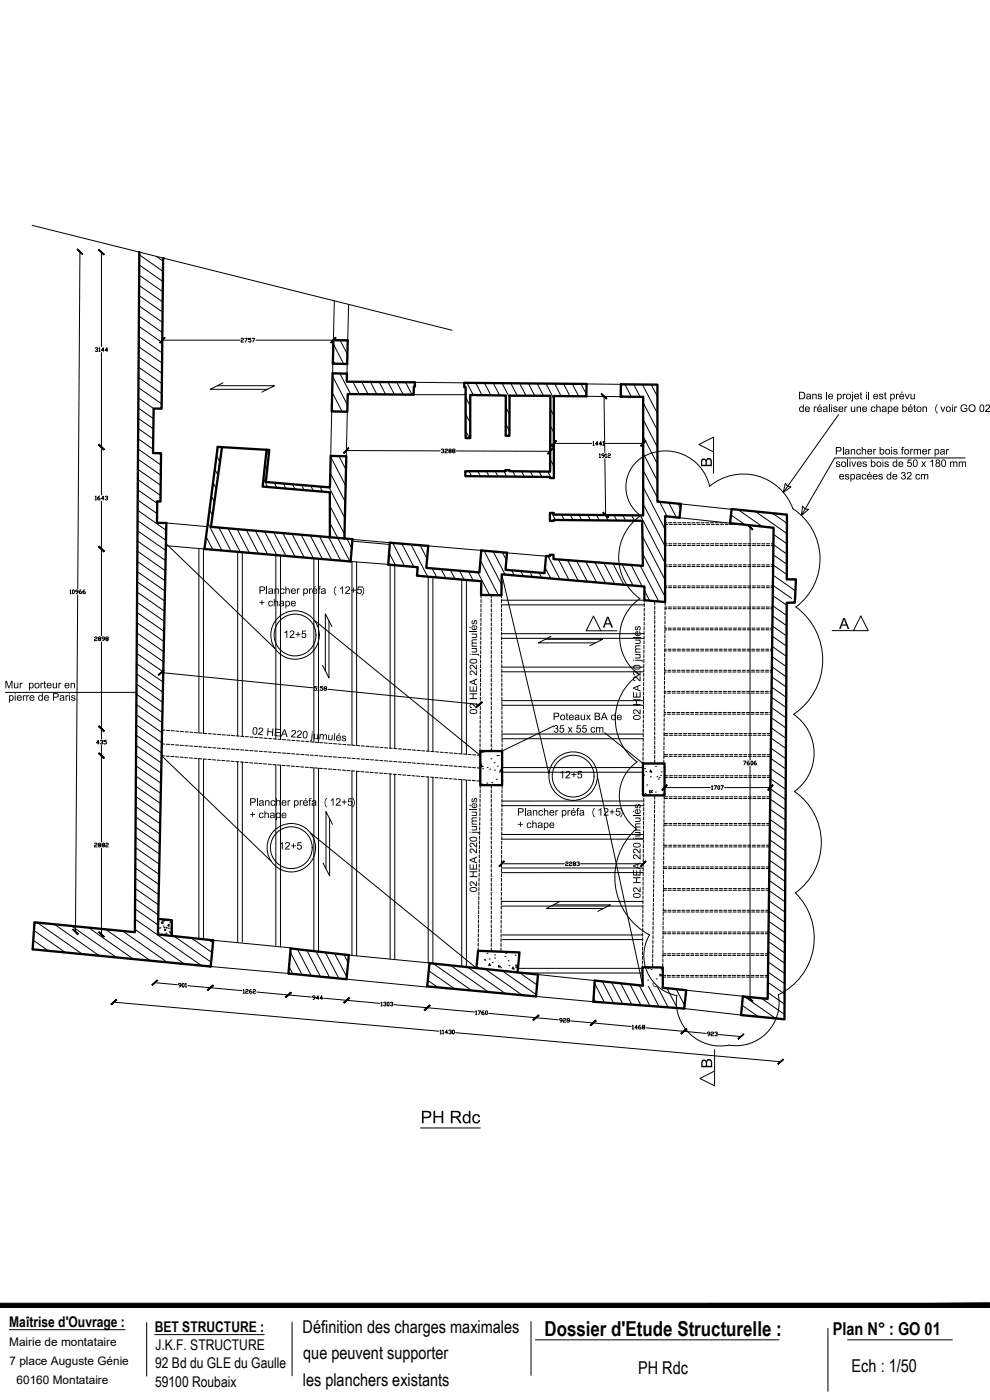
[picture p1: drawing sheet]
<svg xmlns="http://www.w3.org/2000/svg" width="297mm" height="420mm" viewBox="0 0 297 420" stroke-linecap="round" stroke-linejoin="round" font-family="sans-serif">
<defs><g id="words">
<text font-size="6.2" x="163.4" y="400.9">Dossier d'Etude Structurelle :</text>
<g font-size="5.3">
<text x="90.8" y="400">Définition des charges maximales</text>
<text x="249.9" y="400.5">Plan N° : GO 01</text>
<text x="91" y="407.9">que peuvent supporter</text>
<text x="191.4" y="412.3">PH Rdc</text>
<text x="255.5" y="411.6">Ech : 1/50</text>
<text x="90.8" y="415.8">les planchers existants</text>
</g>
<g font-size="4.4">
<text x="27.2" y="193.7">2898</text>
<text x="211" y="312.2">923</text>
<text x="2.8" y="398.1">Maîtrise d'Ouvrage :</text>
<text x="46.4" y="399.6">BET STRUCTURE :</text>
<text x="46.6" y="405.2">J.K.F. STRUCTURE</text>
<text x="46.5" y="410.7">92 Bd du GLE du Gaulle</text>
<text x="46.5" y="416.2">59100 Roubaix</text>
</g>
<g font-size="4">
<text x="71.3" y="103.7">2757</text>
<text x="131.2" y="137.2">3288</text>
<text x="27.9" y="224.4">435</text>
<text x="221.9" y="230.7">7606</text>
<text x="27.2" y="255.4">2882</text>
<text x="168.6" y="261.1">2283</text>
<text x="52.2" y="297.4">901</text>
<text x="71.6" y="299.2">1262</text>
<text x="92.4" y="301.3">944</text>
<text x="166.5" y="308">928</text>
<text x="188.4" y="310.1">1468</text>
</g>
<g font-size="3.5">
<text x="2.8" y="404">Mairie de montataire</text>
<text x="2.9" y="409.7">7 place Auguste Génie</text>
<text x="5" y="415.4">60160 Montataire</text>
</g>
</g></defs>
<!-- layer: BB -->
<g fill="none" stroke="#000" stroke-width=".7">
<path d="M41.8 75.7l-1.3 204.1-30.1-3-.6 8.1 53.4 5.2 .8-7.9-16.6-1.8 2.5-123.4-2.8-.1 .1-6.4h1l.1-14.5h-2.4l.2-13.4h2.4l.4-45.2 .2 .1M99.8 112l4.3 .1-.1 2.5 20.5 .1v1.3h-.3l-.1 2.4-19.8-.1-.1 5.3-4.7-.1zM100 102.1l4.3 .1-.1 7-4.3-.1zM152.9 118.7l-.1 12.1h-1.1l.1-12.1-10.7-.2v13h-1.4v-15.3h-.4v-1.3l36.7 .3-.1 3.7h-9.7v24.6h-1.2v-.3l-25.4-.3v-1.5h12.1v-.3h1.1v.3l12.3 .1v-22.7l-12.1-.1M66.6 134.2l-3.3 23.9 42.5 3.7-.6 6.7-43.9-3.7 4-30.7 15.5 .9-1 9.7 19.2 1.6 .2-9.5 4.7 .1-.6 24.7M80 135l-1.2 11 20.2 1.7v13.5M117 162.9l11.5 .9-.6 6.6 15.9 1.4 .6-6.6 7.7 .7-.4 5.1 11.7 1 .4-5.1 1.2 .1v-.5h1.1v1.3l26.8 2-.2-13.5-26.6-.3v.4l-1.1-.1v-2.4h1.1v.5l26.9 .3v-35.6l-6.8-.1 .1-3.7 11 .1v35.1l7 .7-.4 4.2-4.3-.5v25.8l-6.3-.6 .1-4.1-42.9-3.6v6.2h-6.2l.1-4.2-19.3-1.6 .2-2.6-8.8-.7zM144.1 225.4h6.5v10.2h-6.5zM192.9 229.1h6.5v9.6h-6.5zM47.5 275.8l4 .4v4.7M104 293.8l.7-7.2-17.5-2-.6 7.6 17.4 1.7M128.9 289.1l32.5 3.4-.6 6.5-32.6-3z"/>
<path d="M142.9 290.5l.5-5.2 12.5 .5-.6 6M178.4 294.3l14.4 1.5-.1-5.5 6.2 .1v6l7 .8-.6 5.5-27.3-2.1zM222.9 299l-.5 5.6 13 1.3 .7-125 2.4-.1 .3-6.9h-2.7v-19.4l-16.6-1.7-.4 4.2 13 1.4-1.8 141.4-7.4-.7"/>
</g>
<!-- layer: linteaux -->
<g fill="none" stroke="#000" stroke-width=".3">
<path d="M99.7 117.8l3 5.7M99.8 112.9l4.4 8.6M99.9 108.1l.6 1.1M100 103.2l3.1 6M102 112.1l3.2 6.2M102.1 102.1l2.1 4.2M105.9 114.6l1.9 3.7M108.5 114.6l1.9 3.7M111.1 114.6l2 3.7M113.8 114.6l1.9 3.8M116.4 114.7l1.9 3.7M119 114.7l2 3.7"/>
<path d="M121.7 114.7l1.9 3.7M124.3 114.7l.2 .4M139.7 119.2l1.4 2.7M140.1 114.9l1.9 3.6M142.7 114.9l1.9 3.7M145.4 115l1.9 3.6M148 115l1.9 3.7M150.6 115l2.3 4.4M153.3 115l1.9 3.7M155.9 115l1.9 3.8M158.5 115.1l1.9 3.7M161.2 115.1l1.9 3.7"/>
<path d="M163.8 115.1l2.4 4.6M166.4 115.1l2 3.8M169.1 115.2l1.9 3.7M171.7 115.2l1.9 3.7M174.3 115.2l1.6 3.1M186.2 118l.6 1M187.5 115.4l1.9 3.7M190.1 115.4l2 3.7M192.8 115.4l4.5 8.7M195.4 115.4l1.9 3.6M65 136.8l1 1.9M66.3 134.2l.2 .5"/>
<path d="M79.5 139.5l.7 1.3M79.9 135.3l.7 1.3M99.2 137.1l4.5 8.7M99.5 122.6l.5 .9M101.7 136.9l2.1 4M139.7 129.3l1.1 2.2M139.7 124.2l1.4 2.7M151.7 127.2l1.2 2.2M151.8 122.2l1.1 2.2M165.1 137.8l1.1 2.1M165.1 132.8l1.1 2.1M165.1 127.7l1.1 2.1"/>
<path d="M165.1 122.7l1.1 2.1M193 136.1l4.3 8.2M193 131l4.3 8.3M193 125.9l4.3 8.3M193 120.9l4.3 8.2M62.4 157l4.2 8.2M62.9 153l.9 1.7M63.4 148.9l.9 1.8M63.9 144.8l1 1.9M64.5 140.8l.9 1.9M65.7 158.3l3.6 7.1M68.4 158.6l3.7 7.1"/>
<path d="M71.1 158.8l3.7 7.1M73.9 159l3.7 7.1M76.6 159.3l3.7 7.1M79.1 143.7l1.2 2.5M79.4 159.5l3.7 7.1M82.1 159.7l3.7 7.1M82.3 144.9l.8 1.5M84.9 160l3.6 7.1M85 145.1l.8 1.5M87.8 145.3l.7 1.6M90.5 145.6l.8 1.5M93.2 145.8l.8 1.5"/>
<path d="M96 146l.8 1.6M98.7 146.3l4.8 9.1M99 156.9l6 11.6M99 151.8l4.4 8.5M99.1 142l4.5 8.6M140.7 141.4l.8 1.5M143.4 141.4l.7 1.5M146 141.4l.8 1.6M148.6 141.4l.8 1.6M151.2 141.4l.8 1.6M153.8 141.4l.9 1.6M156.5 141.5l.8 1.6"/>
<path d="M159.1 141.5l.9 1.6M161.7 141.5l.9 1.6M164.4 141.5l1 2M165.6 153.9l1 2.1M168.4 154.5l.9 1.6M171.1 154.5l.8 1.6M173.7 154.5l.8 1.6M176.3 154.5l.9 1.6M179 154.6l.8 1.6M181.6 154.6l.9 1.6M184.2 154.6l.9 1.6M186.9 154.6l.8 1.7"/>
<path d="M189.5 154.6l.9 1.7M192.2 154.7l7.4 14.3M193 151.2l6.6 12.8M193 146.2l6.6 12.7M193 141.1l4.3 8.3M197.9 150.6l2.3 4.4M200.7 150.9l2.2 4.4M203.4 151.2l.8 1.4M49.6 163l32.8 31.6M61.8 161l2.1 4M87.6 160.2l3.7 7.1M90.4 160.5l3.6 7"/>
<path d="M93.1 160.7l3.7 7.1M95.8 161l3.7 7M98.6 161.2l3.6 7.1M104.1 161.7l1.4 2.8M116.8 165.9l1.9 3.8M117.8 162.9l3.6 7M120.6 163.2l3.6 6.9M123.3 163.4l5 9.7M125.2 172.1l.4 .7M126 163.6l2.1 4.1M129.6 170.6l1.4 2.7M132.4 170.8l1.4 2.7"/>
<path d="M135.1 171l1.4 2.8M137.9 171.3l1.4 2.7M140.6 171.5l1.4 2.7M143.3 171.7l3.6 6.9M144.1 168.2l5.4 10.4M145.2 165.3l5.3 10.2M148 165.5l3.6 6.9M150.5 172.4l14.2 59.9M150.7 165.8l1.2 2.3M153.5 171.2l.8 1.5M156.3 171.4l.8 1.5M159 171.6l.8 1.6"/>
<path d="M161.8 171.9l.7 1.5M163.5 170.3l1.8 3.3M164.4 166.9l3.6 7M167.6 167.9l3.2 6.2M170.3 168.1l3.2 6.2M173 168.3l3.2 6.3M175.7 168.5l3.3 6.3M178.5 168.7l3.2 6.3M181.2 168.9l3.3 6.4M183.9 169.1l3.3 6.4M186.6 169.3l3.3 6.4M189.4 169.5l3.3 6.5"/>
<path d="M192.1 169.8l5.6 10.7M192.8 160.9l6.8 13.2M192.8 166.1l6.8 13M193.4 177.2l1.5 3.1M94.3 186.1l49.8 40.6M48.5 226.8l32.8 31.6M179.2 233l13.6 62.8M93.1 250l49.8 40.5M86.7 290.1l1.2 2.2M87.1 285.8l3.5 6.8M89.3 284.9l4.1 7.9M92.1 285.2l4 7.9"/>
<path d="M94.8 285.5l4.1 7.9M97.6 285.8l4.1 7.8M100.4 286.2l3.6 7M103.2 286.5l1.3 2.4M178.1 299.6l.6 1.1M178.4 295.1l3 5.8M180.7 294.5l3.4 6.6M183.5 294.8l3.3 6.5M186.2 295.1l3.4 6.4M189 295.4l3.3 6.3M191.8 295.7l3.2 6.2M194.6 296l3.1 6.1"/>
<path d="M197.3 296.3l3.2 6M200.1 296.6l3.1 5.9M202.9 296.9l2.5 4.8M205.7 297.2l.1 .3"/>
<circle cx="88.5" cy="190.6" r="7.3"/>
<circle cx="88.5" cy="190.6" r="6.3"/>
<circle cx="172" cy="232.9" r="7.3"/>
<circle cx="172" cy="232.9" r="6.3"/>
<circle cx="87.4" cy="254.4" r="7.3"/>
<circle cx="87.4" cy="254.4" r="6.3"/>
</g>
<!-- layer: 0 -->
<g fill="none" stroke="#000" stroke-width=".3">
<path d="M9.6 67.6l126 31.5M41.8 79.5l7.1 5M41.8 76.5l7.1 4.9M46.9 76.9l2 1.5M41.7 97.9l7 4.9M41.7 94.8l7 5M41.7 91.8l7 4.9M41.7 88.7l7.1 5M41.7 85.7l7.1 4.9M41.8 82.6l7.1 4.9M100.3 90.3l-.3 11.8M104.6 91.4l-.3 10.8"/>
<path d="M41.5 119.4l4.6 3.2M41.5 116.3l7 4.9M41.6 113.3l7 4.9M41.6 110.2l7 4.9M41.6 107.1l7 4.9M41.6 104.1l7 4.9M41.6 101l7.1 4.9M99.9 109.1l-.1 2.9M104.2 109.2l-.1 2.9M124.1 118.4h15.6M124.5 114.7l14.8 .2M175.9 118.9l10.3 .1"/>
<path d="M176 115.2l10.3 .1M41.4 137.8l6.8 4.8M41.4 134.7l6.9 4.9M41.4 131.7l4.5 3.1M41.4 128.6l4.6 3.2M41.5 125.5l4.5 3.2M41.5 122.5l4.6 3.1M47.6 136l.7 .5M99.5 123.5l-.3 13.3M104.2 123.6l-.3 13.3M192.3 137.5a10.5 10.5 0 0 0-.1 17.2 15.2 15.2 0 0 0-.2 25 13.9 13.9 0 0 0-.3 22.8 16 16 0 0 0-.5 26.2M192.4 137.4a13.6 13.6 0 0 1 20.5 8.5 15.8 15.8 0 0 1 25 6.8 18 18 0 0 1 .9 29.5"/>
<path d="M251.6 124.5l-16.6 23.3M289.5 137.4h-39.1l-10 17.3M41.3 159.3l8.4 5.9M41.3 156.2l8.5 6M41.3 153.1l8.6 6.1M41.3 150.1l5.8 4.1M41.3 147l5.9 4.1M41.4 143.9l6.8 4.8M41.4 140.9l6.8 4.7M49.9 157l12.3 1.1M203.9 155.4l15.2 1.6M204.3 151.2l15.2 1.7"/>
<path d="M219.3 154.5l4.2 3M221.5 153l7.2 5M226.6 153.5l9.5 6.6M231.8 154l4.3 3.1M41.1 177.7l8.3 5.8M41.1 174.6l8.3 5.8M41.2 171.5l8.3 5.9M41.2 168.5l8.4 5.8M41.2 165.4l8.4 5.9M41.2 162.3l8.5 6M49.8 163.8l11.5 1M59.7 164.6v55.3"/>
<path d="M61 164.6l.1 55.5M71.3 165.6v55.3M72.7 165.6v55.4M82.8 166.6v55.2M84.2 166.6v55.3M94.2 167.6v55.1M95.6 167.7v55.1M105.2 168.5l11.3 .9M105.6 168.5v55.1M105.7 162.4l11.2 1M105.8 161.9l11.2 1M107 168.6v55.1"/>
<path d="M117.1 169.5v55M118.4 169.6v55M128.5 163.8l15.9 1.4M128.5 173.1v52.3M129.9 173.2v52.4M138.5 173.9v52.4M139.9 174.1v52.3M152.1 165.9l11.7 1M231.9 178.7l3.9 2.8M231.9 175.7l5.6 3.9M231.9 172.6l6.8 4.7M232 169.6l4.1 2.8"/>
<path d="M232 166.5l4.1 2.9M232.1 163.4l4 2.9M232.1 160.4l4 2.8M238.1 173.9l.7 .4M41 199.2l7.9 5.5M41 196.1l8 5.6M41 193l8.1 5.6M41.1 189.9l8 5.7M41.1 186.9l8.1 5.7M41.1 183.8l8.2 5.7M41.1 180.7l8.2 5.8M150.5 181.5h42.8"/>
<path d="M150.5 180.1h42.8M150.5 190.2h42.8M150.5 191.6h42.7M231.6 197.1l4.3 3M231.7 194l4.3 3M231.7 190.9l4.3 3M231.8 187.9l4.2 3M231.8 184.8l4.2 3M231.8 181.8l4.2 2.9M238.8 182.1a19.7 19.7 0 0 1-.7 32.3 14.1 14.1 0 0 1 .3 23.1 18.6 18.6 0 0 1 .2 30.5M1.6 207.8h39.3M40.9 217.6l7.7 5.3"/>
<path d="M40.9 214.5l7.7 5.4M40.9 211.4l7.8 5.5M40.9 208.3l7.8 5.5M41 205.3l7.8 5.5M41 202.2l7.9 5.6M150.5 200.2h42.7M150.5 210.3h42.6M150.6 201.6h42.5M150.6 211.7h42.5M166.1 217.9l-15.5 7.5M181.4 219.9l11.5 9.2M231.4 218.4l4.4 3.2"/>
<path d="M231.4 215.4l4.4 3.1M231.4 212.3l4.5 3.1M231.5 209.3l4.4 3M231.5 206.2l4.4 3.1M231.6 203.2l4.3 3M231.6 200.1l4.3 3M40.7 239l7.4 5.2M40.7 236l7.5 5.2M40.8 232.9l7.4 5.2M40.8 229.8l7.5 5.3M40.8 226.8l7.6 5.3M40.8 223.7l7.6 5.3"/>
<path d="M40.9 220.6l7.6 5.4M59.7 227.7v54M61.1 227.8v53.9M71.3 228.6v54.1M72.7 228.7v54M82.8 229.5v54.2M84.2 229.6v54.6M94.2 230.4v55M95.6 230.5v55.1M105.6 231.4v55.3M107 231.5v55.4M117.1 232.3v55.5"/>
<path d="M118.4 232.4v55.6M128.5 233.2v55.8M129.9 233.3v55.9M138.5 234v56.1M139.9 234.1v56.1M150.5 220.3h42.5M150.5 230.4h42.4M150.6 221.7h42.4M150.6 231.8h42.3M191.2 228.7a12.3 12.3 0 0 0-.3 20.1M231.1 239.8l4.6 3.3M231.1 236.8l4.6 3.2"/>
<path d="M231.2 233.7l4.6 3.2M231.2 230.7l4.6 3.1M231.2 227.6l4.6 3.2M231.3 224.5l4.5 3.2M231.3 221.5l4.5 3.1M40.6 257.4l7.1 5M40.6 254.4l7.2 5M40.7 251.3l7.2 5M40.7 248.2l7.2 5.1M40.7 245.2l7.3 5.1M40.7 242.1l7.3 5.1M150.5 250.4h42.6"/>
<path d="M150.6 251.8h42.5M150.6 241.8h42.5M190.9 248.8a19.6 19.6 0 0 0 4 31.8M193.1 240.4h-42.6M230.9 258.1l4.7 3.4M230.9 255.1l4.7 3.3M230.9 252l4.7 3.3M231 249l4.7 3.3M231 245.9l4.7 3.3M231.1 242.9l4.6 3.2M10.2 279.3l9.4 6.6M11.2 276.9l13.5 9.4"/>
<path d="M16.3 277.4l13.5 9.4M21.4 277.9l13.5 9.4M26.5 278.4l13.5 9.4M31.7 278.9l13.4 9.4M36.8 279.4l13.4 9.4M40.5 278.9l14.8 10.4M40.5 275.8l20 14M40.5 272.8l6.9 4.8M40.5 269.7l7 4.9M40.6 266.6l6.9 4.9M40.6 263.6l7 4.9M40.6 260.5l7.1 5"/>
<path d="M150.4 271.9h42.5M150.4 270.5h42.5M150.5 260.5h42.5M193 261.9h-42.4M230.6 279.5l4.9 3.5M230.6 276.5l4.9 3.4M230.7 273.4l4.8 3.4M230.7 270.4l4.8 3.3M230.8 267.3l4.8 3.4M230.8 264.2l4.8 3.4M230.8 261.2l4.8 3.3M238.6 268a18.9 18.9 0 0 1-5.1 30.5"/>
<path d="M10 282.2l4.5 3.1M52.2 280.9l11.2 7.9M57.4 281.5l6.2 4.4M62.6 282l1.3 1M63.2 290.1l23.4 2.1M64 282.2l23.2 2.3M104 293.9l24.2 2.3M104.7 286.6l24.2 2.4M128.4 294.2l3 2.1M128.6 291.3l7.9 5.5M129.9 289.2l11.6 8.1M135.1 289.7l11.5 8"/>
<path d="M140.3 290.3l11.4 7.9M145.5 290.8l11.2 7.9M150.7 291.3l10.2 7.2M150.7 282h42.1M150.7 280.6h42.1M155.4 290.6h37.3M155.9 291.9l5.2 3.7M157 292h35.8M160.8 299l17.2 1.6M161 292.4l.4 .3M161.4 292.5l17 1.8M194.9 280.6a12.2 12.2 0 0 0 8.2 18.2"/>
<path d="M205.9 297.2l17 1.8M223.4 299.1l9.3 6.5M228.4 299.6l7 4.8M230.4 297.9l5 3.5M230.4 294.8l5 3.5M230.4 291.7l5 3.5M230.5 288.7l4.9 3.5M230.5 285.6l5 3.5M230.6 282.6l4.9 3.4M233.5 298.5a12.9 12.9 0 0 1-14.8 15.2 13.2 13.2 0 0 1-15.6-14.9M205.3 302.7l17.1 1.9M222.4 304.6h.1"/>
<path d="M222.6 301.7l5 3.4M248.4 398.6v18.9"/>
</g>
<!-- layer: JKF  bbm plein -->
<path d="M100 102.1l4.3 .1" fill="none" stroke="#000" stroke-width=".3"/>
<!-- layer: 2D_HACHURE -->
<g fill="none" stroke="#000" stroke-width=".3">
<path d="M144.1 232.9v.1M144.1 225.8h.1M144.3 229.7l.6 .3-.5 .2zM144.3 229.3h.1M144.5 235.3h.1M144.7 225.8h.1M144.8 230.7h.1M145.1 225.6h.1M145.5 235.6h.1M146.1 235h.1M146.2 230.4h.1M146.6 225.5h.1"/>
<path d="M146.9 230.8h.1M147.3 227.7h.1M147.6 234.9h.1M148.2 228.9h.1M148.3 231.1h.1M148.9 233.8h.1M149.1 226.8h.1M149.2 229.9h.1M149.5 226.7h.1M149.8 231.7h.1M150.3 230.9l.3 .6-.5-.1zM150.6 227.3h.1"/>
<path d="M150.6 234.5h.1M192.9 232.4l.4 .2-.4 .2M193.4 230.7h.1M193.5 238.1h.1M193.7 231.6h.1M194 235.6h.1M195.1 233.1h.1M195.2 231.1l.4 .6-.6-.1zM195.5 237.3h.1M195.7 237.7l-.8-.5v.8l.8-.2M196.6 237.7h.1M196.7 230h.1"/>
<path d="M197.1 233.1h.1M197.5 233.8h.1M197.8 233.4h.1M198.2 232.7h.1M198.4 231.6h.1M198.9 238.3h.1M199 236.6h.1M199.4 238.7h.1M47.4 276.6h.1M47.4 280h.1M47.7 278.5h.1M48 278.5h.1"/>
<path d="M48.4 276.8l.4 .2-.4 .1zM48.6 277h.1M48.7 276.5h.1M48.7 277h.1M48.9 276.4h.1M48.9 277.9h.1M49.2 278.4h.1M49.2 276.2l.2 .1-.2 .1zM49.3 278.3h.1M49.4 279.3h.1M49.4 278.8l.3 .2h-.3zM49.5 279.1h.1"/>
<path d="M49.9 276.3h.1M50 278.3l.1 .2h-.2zM50.2 277.7h.1M50.5 278.1h.1M50.5 277.5h.1M50.5 278.6h.1M50.5 277.7h.1M50.8 279.6h.1M50.9 276.8h.1M51 280h.1M51.1 279.9h.1M51.1 276.1h.1"/>
<path d="M51.2 276.2h.1M51.2 278.8h.1M51.2 276.5h.1M51.3 279.5h.1M48.6 280.3h.1M49.4 280.4h.1M49.8 280.1h.1M51.4 280.8h.1M145.4 287.9h.1M145.5 288.2h.1M146.1 286.1h.1M146.8 287.8h.1"/>
<path d="M146.9 289.2l.3 .6-.6-.1zM147.7 288.9h.1M148.4 287.5h.1M148.4 286.6h.1M149.5 290h.1M149.6 289.7l.6 .4-.6 .2zM150.2 290.4h.1M151.5 287.1h.1M151.7 286.1h.1M152.5 288.4h.1M152.7 289.8h.1M153.9 290.2l.4 .6-.6-.1z"/>
<path d="M154.6 286.7h.1M154.8 289.6l.6 .4M154.8 289.6v.8l.6-.2M182 294.7h.1M182.2 294.7h.1M194.3 290.7h.1M194.3 294.2h.1M194.9 290.4h.1M195.3 291h.1M195.8 295.3h.1M196 295.9h.1M196.7 296.1h.1"/>
<path d="M196.9 293.8h.1M198 292.4l.6 .3-.6 .2zM198.8 295.3h.1M198.9 290.4v.1M198.9 290.4l-.3 .6h.3"/>
</g>
<!-- layer: JKF Pannes -->
<g fill="none" stroke="#000" stroke-width=".3">
<path d="M199.6 156.9h.5M199.6 157.4h.8M200.6 156.9h.9M200.8 157.4h1M202 156.9h.9M202.2 157.4h1M203.4 156.9h.9M203.6 157.4h1M204.8 156.9h.9M205 157.4h1M206.2 156.9h.9M206.4 157.4h.9"/>
<path d="M207.6 156.9h.9M207.8 157.4h.9M209 156.9h.9M209.2 157.4h.9M210.4 156.9h.9M210.6 157.4h.9M211.8 156.9h.9M212 157.4h.9M213.1 156.9h1M213.4 157.4h.9M214.5 156.9h1M214.8 157.4h.9"/>
<path d="M215.9 156.9h1M216.2 157.4h.9M217.3 156.9h.6M217.6 157.4h.9M219 157.4h.9M220.4 157.4h.9M221.8 157.4h.8M144.3 178.6v.9M144.3 179.9v.9M147.4 178.6v.9M147.4 179.9v.9M150.5 178.6v.9"/>
<path d="M150.5 179.9v.9M199.6 176.4h.6M199.6 175.9h.6M199.6 170h.6M199.6 169.5h.6M199.6 163.7h.6M199.6 163.2h.6M200.6 176.4h.9M200.6 175.9h.9M200.6 170h1M200.6 163.7h1M200.7 169.5h.9"/>
<path d="M200.7 163.2h.9M202 176.4h.9M202 175.9h.9M202 170h1M202 169.5h1M202 163.7h1M202 163.2h1M203.4 176.4h.9M203.4 175.9h.9M203.4 170h1M203.4 169.5h1M203.4 163.7h1"/>
<path d="M203.4 163.2h1M204.8 176.4h.9M204.8 175.9h.9M204.8 170h1M204.8 169.5h1M204.8 163.7h1M204.8 163.2h1M206.2 176.4h.9M206.2 175.9h.9M206.2 170h1M206.2 169.5h1M206.2 163.7h1"/>
<path d="M206.2 163.2h1M207.6 176.4h.9M207.6 175.9h.9M207.6 170h1M207.6 169.5h1M207.6 163.7h1M207.6 163.2h1M209 176.4h.9M209 175.9h.9M209 170h1M209 169.5h1M209 163.7h1"/>
<path d="M209 163.2h1M210.4 176.4h.9M210.4 175.9h.9M210.4 170h.9M210.4 169.5h.9M210.4 163.7h.9M210.4 163.2h.9M211.8 176.4h.9M211.8 175.9h.9M211.8 170h.9M211.8 169.5h.9M211.8 163.7h.9"/>
<path d="M211.8 163.2h.9M213.2 176.4h.9M213.2 175.9h.9M213.2 170h.9M213.2 169.5h.9M213.2 163.7h.9M213.2 163.2h.9M214.6 176.4h.9M214.6 175.9h.9M214.6 170h.9M214.6 169.5h.9M214.6 163.7h.9"/>
<path d="M214.6 163.2h.9M216 176.4h.9M216 175.9h.9M216 170h.9M216 169.5h.9M216 163.7h.9M216 163.2h.9M217.4 176.4h.9M217.4 175.9h.9M217.4 170h.9M217.4 169.5h.9M217.4 163.7h.9"/>
<path d="M217.4 163.2h.9M218.8 176.4h.9M218.8 175.9h.9M218.8 170h.9M218.8 169.5h.9M218.8 163.7h.9M218.8 163.2h.9M220.2 176.4h.9M220.2 175.9h.9M220.2 170h.9M220.2 169.5h.9M220.2 163.7h.9"/>
<path d="M220.2 163.2h.9M221.6 176.4h.9M221.6 175.9h.9M221.6 170h.9M221.6 169.5h.9M221.6 163.7h.9M221.6 163.2h.9M222.9 176.4h1M222.9 175.9h1M223 170h.9M223 169.5h.9M223 163.7h.9"/>
<path d="M223 163.2h.9M224.3 176.4h1M224.3 175.9h1M224.4 170h.9M224.4 163.7h.9M224.4 169.5h.9M224.4 163.2h.9M225.7 176.4h1M225.7 175.9h1M225.8 170h.9M225.8 163.7h.9M225.8 169.5h.9"/>
<path d="M225.8 163.2h.9M227.1 176.4h.9M227.1 175.9h1M227.2 170h.9M227.2 169.5h.9M227.2 163.7h.9M227.2 163.2h.9M228.5 176.4h.9M228.5 175.9h1M228.6 170h.9M228.6 169.5h.9M228.6 163.7h.9"/>
<path d="M228.6 163.2h.9M229.9 176.4h.9M229.9 175.9h.9M230 170h.9M230 169.5h.9M230 163.7h.9M230 163.2h.9M231.3 176.4h.6M231.3 175.9h.6M231.4 170h.6M231.4 169.5h.6M231.4 163.7h.6"/>
<path d="M231.4 163.2h.6M144.2 196.7v.9M144.2 198.1v.9M144.2 199.5v.9M144.2 193.9v.9M144.2 195.3v.9M144.3 191.1v.9M144.3 192.5v.9M144.3 188.3v.9M144.3 189.7v.9M144.3 184.1v.9M144.3 185.5v.9"/>
<path d="M144.3 186.9v.9M144.3 181.3v.9M144.3 182.7v.9M147.4 181.3v.9M147.4 182.7v.9M147.4 184.1v.9M147.4 185.5v.9M147.4 186.9v.9M147.4 188.3v.9M147.4 189.7v.9M147.4 191.1v.9M147.4 192.5v.9"/>
<path d="M147.4 193.9v.9M147.4 195.3v.9M147.4 196.7v.9M147.4 198.1v.9M147.4 199.5v.9M150.5 181.3v.9M150.5 182.7v.9M150.5 184.1v.9M150.5 185.5v.9M150.5 186.9v.9M150.5 188.3v.9M150.5 189.7v.9"/>
<path d="M150.5 191.1v.9M150.5 192.5v.9M150.5 193.9v.9M150.5 195.3v.9M150.5 196.7v.9M150.5 198.1v.9M150.5 199.5v.9M193.2 199.3v.9M193.2 197.9v.9M193.2 196.5v.9M193.2 193.7v.9M193.2 195.1v.9"/>
<path d="M193.2 190.9v.9M193.2 192.3v.9M193.3 189.5v.9M193.3 188.1v.9M193.3 186.7v.9M193.3 185.3v.9M193.3 183.9v.9M193.3 181.1v1M193.3 182.5v1M193.3 180.1v.6M196.4 180.4v1.1M196.4 182v.9"/>
<path d="M196.4 183.4v.9M196.4 184.8v.9M196.4 186.2v.9M196.4 187.6v.9M196.4 188.9v1M196.4 190.3v1M196.4 191.7v1M196.4 193.1v1M196.4 194.5v1M196.4 195.9v1M196.4 197.3v.9M196.4 198.7v.9"/>
<path d="M199.4 198.9v.9M199.4 196.1v.9M199.4 197.5v.9M199.5 193.3v.9M199.5 194.7v.9M199.5 195.3h.5M199.5 194.8h.5M199.5 191.9v.9M199.5 189.1v1M199.5 190.5v1M199.5 189h.5M199.5 188.5h.5"/>
<path d="M199.5 186.3v1M199.5 187.7v1M199.5 183.5v1M199.5 184.9v1M199.6 180.7v1M199.6 182.1l-.1 1M199.6 182.7h.5M199.6 182.2h.5M200.4 195.3h1M200.4 194.8h1M200.5 189h.9M200.5 188.5h.9"/>
<path d="M200.6 182.7h.9M200.6 182.2h.9M201.8 195.3h1M201.8 194.8h1M201.9 189h.9M201.9 188.5h.9M202 182.7h.9M202 182.2h.9M203.2 195.3h1M203.2 194.8h1M203.3 189h.9M203.3 188.5h.9"/>
<path d="M203.3 182.7h1M203.3 182.2h1M204.6 195.3h.9M204.6 194.8h.9M204.7 189h.9M204.7 188.5h.9M204.7 182.7h1M204.7 182.2h1M206 195.3h.9M206 194.8h.9M206.1 189h.9M206.1 188.5h.9"/>
<path d="M206.1 182.7h1M206.1 182.2h1M207.4 195.3h.9M207.4 194.8h.9M207.5 189h.9M207.5 188.5h.9M207.5 182.7h1M207.5 182.2h1M208.8 195.3h.9M208.8 194.8h.9M208.9 189h.9M208.9 188.5h.9"/>
<path d="M208.9 182.7h1M208.9 182.2h1M210.2 195.3h.9M210.2 194.8h.9M210.3 189h.9M210.3 188.5h.9M210.3 182.7h1M210.3 182.2h1M211.6 195.3h.9M211.6 194.8h.9M211.7 189h.9M211.7 188.5h.9"/>
<path d="M211.7 182.7h1M211.7 182.2h1M213 195.3h.9M213 194.8h.9M213.1 189h.9M213.1 188.5h.9M213.1 182.7h1M213.1 182.2h1M214.4 195.3h.9M214.4 194.8h.9M214.5 189h.9M214.5 188.5h.9"/>
<path d="M214.5 182.7h1M214.5 182.2h1M215.8 195.3h.9M215.8 194.8h.9M215.9 189h.9M215.9 188.5h.9M215.9 182.7h1M215.9 182.2h1M217.2 195.3h.9M217.2 194.8h.9M217.2 189h1M217.3 188.5h.9"/>
<path d="M217.3 182.7h.9M217.3 182.2h.9M218.6 195.3h.9M218.6 194.8h.9M218.6 189h1M218.7 188.5h.9M218.7 182.7h.9M218.7 182.2h.9M220 195.3h.9M220 194.8h.9M220 189h1M220 188.5h1"/>
<path d="M220.1 182.7h.9M220.1 182.2h.9M221.4 195.3h.9M221.4 194.8h.9M221.4 189h1M221.4 188.5h1M221.5 182.7h.9M221.5 182.2h.9M222.8 195.3h.9M222.8 194.8h.9M222.8 189h1M222.8 188.5h1"/>
<path d="M222.9 182.7h.9M222.9 182.2h.9M224.2 195.3h.9M224.2 194.8h.9M224.2 189h.9M224.2 188.5h.9M224.3 182.7h.9M224.3 182.2h.9M225.6 195.3h.9M225.6 194.8h.9M225.6 189h.9M225.6 188.5h.9"/>
<path d="M225.7 182.7h.9M225.7 182.2h.9M226.9 195.3h1M226.9 194.8h1M227 189h.9M227 188.5h.9M227.1 182.7h.9M227.1 182.2h.9M228.3 195.3h1M228.3 194.8h1M228.4 189h.9M228.4 188.5h.9"/>
<path d="M228.5 182.7h.9M228.5 182.2h.9M229.7 195.3h1M229.7 194.8h1M229.8 189h.9M229.8 188.5h.9M229.9 182.7h.9M229.9 182.2h.9M231.1 195.3h.5M231.1 194.8h.6M231.2 189h.5M231.2 188.5h.5"/>
<path d="M231.3 182.7h.5M231.3 182.2h.5M48.6 219.1h.9M50 219.2h.9M51.4 219.3l.9 .1M52.8 219.4l.9 .1M54.1 219.5l1 .1M55.5 219.6l1 .1M56.9 219.7l1 .1M58.3 219.8l.9 .1M59.7 219.9l.9 .1M144.1 219v.9"/>
<path d="M144.1 216.2v.9M144.1 217.6v.9M144.1 213.4v.9M144.1 214.8v.9M144.1 209.2v1M144.1 210.6v1M144.1 212v.9M144.1 206.4v1M144.1 207.8v1M144.2 203.6v1M144.2 205l-.1 1M144.2 200.9v.9"/>
<path d="M144.2 202.2v1M147.4 200.9v.9M147.4 202.2v1M147.4 203.6v1M147.4 205v1M147.4 206.4v.9M147.4 207.8v.9M147.4 209.2v.9M147.4 210.6v.9M147.4 212v.9M147.4 213.4v.9M147.4 214.8v.9"/>
<path d="M147.4 216.2v.9M147.4 217.6v.9M147.4 219v.9M150.6 200.9v.9M150.6 202.3v.9M150.6 203.6v1M150.6 205v1M150.6 206.4v1M150.6 207.8v1M150.6 209.2v1M150.6 210.6v1M150.6 212v1"/>
<path d="M150.6 213.4v1M150.6 214.8v1M150.6 216.2v.9M150.6 217.6v.9M150.6 219v.9M193 217.4v1M193 218.8v1M193 216v1M193 214.6v1M193.1 211.8v1M193.1 213.2l-.1 1M193.1 209v1"/>
<path d="M193.1 210.4v1M193.1 207.6v1M193.1 206.2v1M193.1 204.9v.9M193.1 203.5v.9M193.1 202.1v.9M193.2 200.7l-.1 .9M196.4 200.1v.9M196.4 201.5v.9M196.4 202.9v.9M196.4 204.3v.9M196.4 205.7v.9"/>
<path d="M196.4 207.1v.9M196.4 208.5v.9M196.4 209.9v.9M196.4 211.3v.9M196.4 212.7v.9M196.4 214.1v.9M196.4 215.5v.9M196.4 216.9v.9M196.4 218.2v1M196.4 219.6v1M199.2 219.8v1M199.3 217v1"/>
<path d="M199.3 218.4l-.1 1M199.3 214.2v1M199.3 215.6v1M199.3 214.3h.5M199.3 211.5v.9M199.3 212.9v.9M199.3 213.8h.5M199.3 210.1v.9M199.3 207.3v.9M199.3 208.7v.9M199.3 208h.5M199.3 207.5h.5"/>
<path d="M199.4 204.5v.9M199.4 205.9l-.1 .9M199.4 203.1v.9M199.4 200.3v.9h.5M199.9 201.7h-.5v.9M200.2 214.3h1M200.2 213.8h1M200.3 208h.9M200.3 207.5h.9M200.4 201.7h.9M200.4 201.2h.9M201.6 214.3h1"/>
<path d="M201.6 213.8h1M201.7 208h.9M201.7 207.5h.9M201.8 201.7h.9M201.8 201.2h.9M203 214.3h1M203 213.8h1M203.1 208h.9M203.1 207.5h.9M203.2 201.7h.9M203.2 201.2h.9M204.4 214.3h1"/>
<path d="M204.4 213.8h1M204.5 208h.9M204.5 207.5h.9M204.6 201.7h.9M204.6 201.2h.9M205.8 214.3h.9M205.8 213.8h1M205.9 208h.9M205.9 207.5h.9M206 201.7h.9M206 201.2h.9M207.2 214.3h.9"/>
<path d="M207.2 213.8h1M207.3 208h.9M207.3 207.5h.9M207.3 201.7h1M207.3 201.2h1M208.6 214.3h.9M208.6 213.8h.9M208.7 208h.9M208.7 207.5h.9M208.7 201.7h1M208.7 201.2h1M210 214.3h.9"/>
<path d="M210 213.8h.9M210.1 208h.9M210.1 207.5h.9M210.1 201.7h1M210.1 201.2h1M211.4 214.3h.9M211.4 213.8h.9M211.5 208h.9M211.5 207.5h.9M211.5 201.7h.9M211.5 201.2h1M212.8 214.3h.9"/>
<path d="M212.8 213.8h.9M212.9 208h.9M212.9 207.5h.9M212.9 201.7h.9M212.9 201.2h1M214.2 214.3h.9M214.2 213.8h.9M214.2 208h1M214.3 207.5h.9M214.3 201.7h.9M214.3 201.2h1M215.6 214.3h.9"/>
<path d="M215.6 213.8h.9M215.6 208h1M215.6 207.5h1M215.7 201.7h.9M215.7 201.2h1M217 214.3h.9M217 213.8h.9M217 208h1M217 207.5h1M217.1 201.7h.9M217.1 201.2h1M218.4 214.3h.9"/>
<path d="M218.4 213.8h.9M218.4 208h1M218.4 207.5h1M218.5 201.7h.9M218.5 201.2h.9M219.8 214.3h.9M219.8 213.8h.9M219.8 208h1M219.8 207.5h1M219.9 201.7h.9M219.9 201.2h.9M221.2 214.3h.9"/>
<path d="M221.2 213.8h.9M221.2 208h1M221.2 207.5h1M221.3 201.7h.9M221.3 201.2h.9M222.6 214.3h.9M222.6 213.8h.9M222.6 208h1M222.6 207.5h1M222.7 201.7h.9M222.7 201.2h.9M224 214.3h.9"/>
<path d="M224 213.8h.9M224 208h1M224 207.5h1M224.1 201.7h.9M224.1 201.2h.9M225.4 214.3h.9M225.4 213.8h.9M225.4 208h1M225.4 207.5h1M225.5 201.7h.9M225.5 201.2h.9M226.8 214.3h.9"/>
<path d="M226.8 213.8h.9M226.8 208h1M226.8 207.5h1M226.9 201.7h.9M226.9 201.2h.9M228.2 214.3h.9M228.2 213.8h.9M228.2 208h1M228.2 207.5h1M228.3 201.7h.9M228.3 201.2h.9M229.6 214.3h.9"/>
<path d="M229.6 213.8h.9M229.6 208h.9M229.6 207.5h.9M229.7 201.7h.9M229.7 201.2h.9M230.9 214.3h.5M230.9 213.8h.5M231 208h.5M231 207.5h.5M231.1 201.7h.5M231.1 201.2h.5M48.5 226.8l.9 .1"/>
<path d="M48.6 223.2l.9 .1M49.8 226.9l1 .1M49.9 223.4h1M51.2 227l1 .1M51.3 223.5h.9M52.6 227.1l1 .1M52.7 223.6h.9M54 227.2l.9 .1M54.1 223.7h.9M55.4 227.4h.9M55.5 223.8h.9M56.8 227.5h.9"/>
<path d="M56.9 223.9h.9M58.2 227.6h.9M58.3 224h.9M59.6 227.7l.9 .1M59.7 224.1l.9 .1M61 227.8l.9 .1M61.1 224.2l.9 .1M61.1 220.1h.9M62.4 227.9l.9 .1M62.5 224.3l.9 .1M62.5 220.2h.9M63.8 228l.9 .1"/>
<path d="M63.8 224.4l1 .1M63.9 220.3l.9 .1M65.2 228.1l.9 .1M65.2 224.5l1 .1M65.3 220.4l.9 .1M66.5 228.2l1 .1M66.6 224.6l1 .1M66.7 220.5l.9 .1M67.9 228.3l1 .1M68 224.7l.9 .1M68.1 220.6l.9 .1M69.3 228.5h1"/>
<path d="M69.4 224.8l.9 .1M69.4 220.7l1 .1M70.7 228.6h.9M70.8 224.9l.9 .1M70.8 220.8l1 .1M72.1 228.7h.9M72.2 225l.9 .1M72.2 221h1M73.5 228.8l.9 .1M73.6 225.1l.9 .1M73.6 221.1h.9M74.9 228.9l.9 .1"/>
<path d="M75 225.3h.9M75 221.2l.9 .1M76.3 229l.9 .1M76.4 225.4h.9M76.4 221.3l.9 .1M77.7 229.1l.9 .1M77.8 225.5h.9M77.8 221.4l.9 .1M79.1 229.2l.9 .1M79.2 225.6h.9M79.2 221.5l.9 .1M80.5 229.3l.9 .1"/>
<path d="M80.5 225.7h1M80.6 221.6l.9 .1M81.9 229.5h.9M81.9 225.8h1M82 221.7l.9 .1M83.2 229.6h1M83.3 225.9l1 .1M83.4 221.8l.9 .1M84.6 229.7l1 .1M84.7 226l1 .1M84.8 222h.9M86 229.8l1 .1"/>
<path d="M86.1 226.1l.9 .1M86.1 222.1h1M87.4 229.9l.9 .1M87.5 226.2l.9 .1M87.5 222.2l1 .1M88.8 230l.9 .1M88.9 226.3l.9 .1M88.9 222.3l1 .1M90.2 230.1l.9 .1M90.3 226.4l.9 .1M90.3 222.4l.9 .1M91.6 230.2l.9 .1"/>
<path d="M91.7 226.5l.9 .1M91.7 222.5l.9 .1M93 230.4h.9M93.1 226.6l.9 .1M93.1 222.6l.9 .1M94.4 230.5h.9M94.5 226.7l.9 .1M94.5 222.7l.9 .1M95.8 230.6l.9 .1M95.9 226.8l.9 .1M95.9 222.8l.9 .1M97.2 230.7l.9 .1"/>
<path d="M97.2 226.9l1 .1M97.3 222.9l.9 .1M98.6 230.8l.9 .1M98.6 227.1h1M98.7 223.1h.9M99.9 230.9l1 .1M100 227.2h1M100.1 223.2h.9M101.3 231l1 .1M101.4 227.3h1M101.5 223.3l.9 .1M102.7 231.1l1 .1"/>
<path d="M102.8 227.4h.9M102.8 223.4l1 .1M104.1 231.2l1 .1M104.2 227.5h.9M104.2 223.5l1 .1M105.5 231.4h.9M105.6 227.6h.9M105.6 223.6l1 .1M106.9 231.5h.9M107 227.7l.9 .1M107 223.7l.9 .1M108.3 231.6h.9"/>
<path d="M108.4 227.8l.9 .1M108.4 223.8l.9 .1M109.7 231.7l.9 .1M109.8 227.9l.9 .1M109.8 224h.9M111.1 231.8l.9 .1M111.2 228l.9 .1M111.2 224.1h.9M112.5 231.9l.9 .1M112.6 228.1l.9 .1M112.6 224.2l.9 .1M113.9 232l.9 .1"/>
<path d="M114 228.2l.9 .1M114 224.3l.9 .1M115.3 232.1l.9 .1M115.3 228.3l1 .1M115.4 224.4l.9 .1M116.6 232.2l1 .1M116.7 228.4l1 .1M116.8 224.5l.9 .1M118 232.3l1 .1M118.1 228.5l1 .1M118.2 224.6l.9 .1M119.4 232.5h1"/>
<path d="M119.5 228.6l.9 .1M119.5 224.7l1 .1M120.8 232.6h.9M120.9 228.7l.9 .1M120.9 224.9h1M122.2 232.7h.9M122.3 228.9h.9M122.3 225h1M123.6 232.8l.9 .1M123.7 229h.9M123.7 225.1h1M125 232.9l.9 .1"/>
<path d="M125.1 229.1l.9 .1M125.1 225.2l.9 .1M126.4 233l.9 .1M126.5 229.2l.9 .1M126.5 225.3l.9 .1M127.8 233.1l.9 .1M127.9 229.3l.9 .1M127.9 225.4l.9 .1M129.2 233.2l.9 .1M129.3 229.4l.9 .1M129.3 225.5l.9 .1M130.6 233.3l.9 .1"/>
<path d="M130.7 229.5l.9 .1M130.7 225.6l.9 .1M131.9 233.5h1M132 229.6l1 .1M132.1 225.7l.9 .1M133.3 233.6h1M133.4 229.7l1 .1M133.5 225.8l.9 .1M134.7 233.7l1 .1M134.8 229.8l1 .1M134.9 226h.9M136.1 233.8l1 .1"/>
<path d="M136.2 229.9l.9 .1M136.2 226.1h1M137.5 233.9l.9 .1M137.6 230l.9 .1M137.6 226.2l1 .1M138.9 234l.9 .1M139 230.1l.9 .1M139 226.3l1 .1M140.3 234.1l.9 .1M140.4 230.2l.9 .1M140.4 226.4l1 .1M141.7 234.2l.9 .1"/>
<path d="M141.8 230.3l.9 .1M141.8 226.5l.9 .1M143.1 234.4h.9M143.2 230.4l.9 .1M143.2 226.6l.9 .1M144 224.6v.9M144 221.8v.9M144 223.2v.9M144 239.8v.9M144.1 238.4l-.1 .9M144.1 220.4v.9M144.1 237v.9"/>
<path d="M144.1 235.6v.9M147.4 220.4v.9M147.4 221.8v.9M147.4 223.2v.9M147.4 224.6v.8M147.4 235.6v1M147.4 237.1v.9M147.4 238.5v.9M147.4 239.9v.9M150.6 220.4v.9M150.6 238.5v.9M150.6 239.9v.9"/>
<path d="M150.6 221.8v.9M150.6 223.2v.9M150.6 224.6v.8M150.6 235.6v1M150.6 237.1v.9M192.9 227.2v.9M192.9 228.6v.5M193 225.8v.9M193 224.4v.9M193 223v.9M193 220.2v.9M193 221.6v.9"/>
<path d="M193.2 238.6v.5M193.2 239.6l-.1 .9M196.4 221v1M196.4 222.4v1M196.4 223.8v1M196.4 225.2v1M196.4 226.6v1M196.4 228v1.1M196.4 238.7v1.2M199.2 228.2v1M199.2 227h1.1M199.2 225.4v.9"/>
<path d="M199.2 226.8v.9M199.2 226.5h1.1M199.2 222.6v1M199.2 224v1M199.2 221.2v1M199.2 220.7h1.2M199.2 220.2h1.2M199.3 238.7v1.2M199.3 239.6h1M199.3 239.1h1M199.4 233.3h1M199.4 232.8h1"/>
<path d="M200.8 239.6h.9M200.8 239.1h.9M200.8 227h.9M200.8 226.5h.9M200.9 233.3h.9M200.9 232.8h.9M200.9 220.7h.9M200.9 220.2h.9M202.2 239.6h.9M202.2 239.1h.9M202.2 227h.9M202.2 226.5h.9"/>
<path d="M202.2 233.3h1M202.3 232.8h.9M202.3 220.7h.9M202.3 220.2h.9M203.6 239.6h.9M203.6 239.1h.9M203.6 227h.9M203.6 226.5h.9M203.6 233.3h1M203.7 232.8h.9M203.7 220.7h.9M203.7 220.2h.9"/>
<path d="M205 239.6h.9M205 239.1h.9M205 227h.9M205 226.5h.9M205 233.3h1M205 232.8h1M205 220.7h1M205.1 220.2h.9M206.4 239.6h.9M206.4 239.1h.9M206.4 227h.9M206.4 226.5h.9"/>
<path d="M206.4 233.3h1M206.4 232.8h1M206.4 220.7h1M206.5 220.2h.9M207.8 239.6h.9M207.8 239.1h.9M207.8 227h.9M207.8 226.5h.9M207.8 233.3h1M207.8 232.8h1M207.8 220.7h1M207.9 220.2h.9"/>
<path d="M209.1 239.6h1M209.1 239.1h1M209.2 227h.9M209.2 226.5h.9M209.2 233.3h1M209.2 232.8h1M209.2 220.7h1M209.3 220.2h.9M210.5 239.6h1M210.5 239.1h1M210.6 227h.9M210.6 226.5h.9"/>
<path d="M210.6 233.3h1M210.6 232.8h1M210.6 220.7h1M210.6 220.2h1M211.9 239.6h1M211.9 239.1h1M212 227h.9M212 226.5h.9M212 233.3h1M212 232.8h1M212 220.7h1M212 220.2h1"/>
<path d="M213.3 239.6h.9M213.3 239.1h1M213.4 227h.9M213.4 226.5h.9M213.4 233.3h1M213.4 232.8h1M213.4 220.7h1M213.4 220.2h1M214.7 239.6h.9M214.7 239.1h1M214.8 227h.9M214.8 226.5h.9"/>
<path d="M214.8 233.3h1M214.8 232.8h1M214.8 220.7h1M214.8 220.2h1M216.1 239.6h.9M216.1 239.1h.9M216.2 227h.9M216.2 226.5h.9M216.2 233.3h.9M216.2 232.8h.9M216.2 220.7h.9M216.2 220.2h.9"/>
<path d="M217.5 239.6h.9M217.5 239.1h.9M217.6 227h.9M217.6 226.5h.9M217.6 233.3h.9M217.6 232.8h.9M217.6 220.7h.9M217.6 220.2h.9M218.9 239.6h.9M218.9 239.1h.9M218.9 227h1M218.9 226.5h1"/>
<path d="M219 233.3h.9M219 232.8h.9M219 220.7h.9M219 220.2h.9M220.3 239.6h.9M220.3 239.1h.9M220.3 227h1M220.3 226.5h1M220.4 233.3h.9M220.4 232.8h.9M220.4 220.7h.9M220.4 220.2h.9"/>
<path d="M221.7 239.6h.9M221.7 239.1h.9M221.8 233.3h.9M221.8 232.8h.9M221.8 220.7h.9M221.8 220.2h.9M223.1 239.6h.9M223.1 239.1h.9M223.2 233.3h.9M223.2 232.8h.9M223.2 220.7h.9M223.2 220.2h.9"/>
<path d="M224.5 239.6h.9M224.5 239.1h.9M224.6 233.3h.9M224.6 232.8h.9M224.6 220.7h.9M224.6 220.2h.9M225.9 239.6h.9M225.9 239.1h.9M226 233.3h.9M226 232.8h.9M226 220.7h.9M226 220.2h.9"/>
<path d="M227.3 239.6h.9M227.3 239.1h.9M227.4 233.3h.9M227.4 232.8h.9M227.4 220.7h.9M227.4 220.2h.9M228.7 239.6h.9M228.7 239.1h.9M228.7 227h.9M228.7 226.5h1M228.8 233.3h.9M228.8 232.8h.9"/>
<path d="M228.8 220.7h.9M228.8 220.2h.9M230.1 239.6h1M230.1 239.1h1M230.1 227h1.1M230.1 226.5h1.2M230.2 233.3h1M230.2 220.7h1.1M230.2 232.8h1M230.2 220.2h1.2M143.8 259.3v1M143.8 257.9v1"/>
<path d="M143.8 256.5v1M143.8 255.1v1M143.9 253.7l-.1 1M143.9 252.3v1M143.9 251v.9M143.9 249.6v.9M143.9 248.2v.9M144 246.8l-.1 .9M144 245.4v.9M144 242.6v.9M144 244v.9M144 241.2v.9"/>
<path d="M147.4 241.3v.9M147.4 242.7v.9M147.4 244.1v.9M147.4 245.4v1M147.4 246.8v1M147.4 248.2v1M147.4 249.6v1M147.4 251v1M147.4 252.4v1M147.4 253.8v1M147.4 255.2v1M147.4 256.6v.9"/>
<path d="M147.4 258v.9M147.4 259.4v.9M150.5 258v1M150.5 259.4v1M150.5 256.6v1M150.5 253.9v.9M150.5 255.2v1M150.5 251.1v.9M150.5 252.5v.9M150.6 248.3v.9M150.6 249.7l-.1 .9M150.6 245.5v.9"/>
<path d="M150.6 246.9v.9M150.6 244.1v.9M150.6 241.3v.9M150.6 242.7v.9M193 259.1v.9M193 256.3v.9M193 257.7v.9M193 253.5v.9M193 254.9v.9M193.1 250.7v1M193.1 252.1l-.1 .9M193.1 247.9v1"/>
<path d="M193.1 249.3v1M193.1 246.5v1M193.1 243.8v.9M193.1 245.2v.9M193.1 241v.9M193.1 242.4v.9M196.2 259.9v.9M196.2 258.5v.9M196.2 257.1v.9M196.2 255.7v.9M196.3 254.3l-.1 .9M196.3 251.5v.9"/>
<path d="M196.3 252.9v.9M196.3 250.1v.9M196.3 248.7v.9M196.3 247.3v.9M196.4 245.9l-.1 .9M196.4 243.1v.9M196.4 244.5v.9M196.4 241.7v1M196.4 240.3v1M199.1 258.5v.9M199.1 259.9v.9M199.1 255.7v.9"/>
<path d="M199.1 257.1v.9M199.2 254.3v.9M199.2 254.2h1M199.2 253.7h1M199.2 251.5v.9M199.2 252.9v.9M199.2 248.7v.9M199.2 250.1v.9M199.2 245.9v.9M199.2 247.3v.9M199.2 247.7h1M199.2 247.1h1"/>
<path d="M199.2 243.1v1M199.2 244.5v.9M199.3 240.3v1M199.3 241.7l-.1 1M200.6 254.2h.9M200.6 253.7h.9M200.7 247.7h.9M200.7 247.1h.9M202 254.2h.9M202 253.7h.9M202.1 247.7h.9M202.1 247.1h.9"/>
<path d="M203.4 254.2h.9M203.4 253.7h.9M203.5 247.7h.9M203.5 247.1h.9M204.8 254.2h.9M204.8 253.7h.9M204.9 247.7h.9M204.9 247.1h.9M206.2 254.2h.9M206.2 253.7h.9M206.3 247.7h.9M206.3 247.1h.9"/>
<path d="M207.6 254.2h.9M207.6 253.7h.9M207.7 247.7h.9M207.7 247.1h.9M209 254.2h.9M209 253.7h.9M209.1 247.7h.9M209.1 247.1h.9M210.4 254.2h.9M210.4 253.7h.9M210.5 247.7h.9M210.5 247.1h.9"/>
<path d="M211.8 254.2h.9M211.8 253.7h.9M211.9 247.7h.9M211.9 247.1h.9M213.2 254.2h.9M213.2 253.7h.9M213.2 247.7h1M213.3 247.1h.9M214.6 254.2h.9M214.6 253.7h.9M214.6 247.7h1M214.7 247.1h.9"/>
<path d="M216 254.2h.9M216 253.7h.9M216 247.7h1M216 247.1h1M217.4 254.2h.9M217.4 253.7h.9M217.4 247.7h1M217.4 247.1h1M218.8 254.2h.9M218.8 253.7h.9M218.8 247.7h1M218.8 247.1h1"/>
<path d="M220.2 254.2h.9M220.2 253.7h.9M220.2 247.7h.9M220.2 247.1h.9M221.6 254.2h.9M221.6 253.7h.9M221.6 247.7h.9M221.6 247.1h.9M222.9 254.2h1M222.9 253.7h1M223 247.7h.9M223 247.1h.9"/>
<path d="M224.3 254.2h1M224.3 253.7h1M224.4 247.7h.9M224.4 247.1h.9M225.7 254.2h1M225.7 253.7h1M225.8 247.7h.9M225.8 247.1h.9M227.1 254.2h1M227.1 253.7h1M227.2 247.7h.9M227.2 247.1h.9"/>
<path d="M228.5 254.2h1M228.5 253.7h1M228.6 247.7h.9M228.6 247.1h.9M229.9 254.2h1M229.9 253.7h1M230 247.7h1M230 247.1h1M143.5 278.9v.9M143.6 277.5v.9M143.6 276.1v.9M143.6 274.7v.9"/>
<path d="M143.6 273.3v.9M143.6 271.9v.9M143.6 270.5v.9M143.7 269.1v.9M143.7 267.7v.9M143.7 266.3v1M143.7 264.9v1M143.7 263.5v1M143.8 262.1l-.1 1M143.8 260.7v1M147.4 260.8v.9M147.4 262.2v.9"/>
<path d="M147.4 263.6v.9M147.4 265v.9M147.4 266.4v.9M147.4 267.8v.9M147.4 269.2v.9M147.4 270.6v.9M147.4 272v.9M147.4 273.4v.9M147.4 274.8v.9M147.4 276.2v.9M147.4 277.6v.9M147.4 279v.9"/>
<path d="M150.3 279v.9M150.4 277.6l-.1 .9M150.4 276.2v.9M150.4 273.4v.9M150.4 274.8v.9M150.4 269.2v.9M150.4 270.6v.9M150.4 272v.9M150.4 266.4v.9M150.4 267.8v.9M150.5 263.6v.9M150.5 265v.9"/>
<path d="M150.5 260.8v.9M150.5 262.2v.9M192.8 277.2v1M192.8 278.6v1M192.9 274.4v1M192.9 275.8l-.1 1M192.9 271.7v.9M192.9 273.1v.9M192.9 268.9v.9M192.9 270.3v.9M192.9 266.1v.9M192.9 267.5v.9"/>
<path d="M193 263.3v.9M193 264.7v.9M193 261.9v.9M193 260.5v.9M195.9 279.4v.9M196 278l-.1 .9M196 276.6v.9M196 275.2v.9M196 273.8v.9M196 272.4v.9M196 271v.9M196.1 269.6l-.1 1"/>
<path d="M196.1 268.2v1M196.1 266.8v1M196.1 265.5v.9M196.1 264.1v.9M196.2 262.7l-.1 .9M196.2 261.3v.9M198.9 279.4v1M198.9 279.7h1M199 278l-.1 1M199 276.6v1M199 273.8v1M199 275.2v1"/>
<path d="M199 273.7h.9M199 271v1M199 272.4v1M199 273.2h.9M199 269.6v1M199.1 268.2l-.1 1M199.1 266.8v1M199.1 267.2h.9M199.1 266.7h.9M199.1 264.1v.9M199.1 265.5v.9M199.1 261.3v.9"/>
<path d="M199.1 262.7v.9M199.1 260.7h1M199.1 260.2h1M200.3 279.7h1M200.4 273.7h.9M200.4 273.2h.9M200.5 267.2h.9M200.5 266.7h.9M200.6 260.7h.9M200.6 260.2h.9M201.7 279.7h1M201.8 273.7h.9"/>
<path d="M201.8 273.2h.9M201.9 267.2h.9M201.9 266.7h.9M202 260.7h.9M202 260.2h.9M203.1 279.7h1M203.2 273.7h.9M203.2 273.2h.9M203.3 267.2h.9M203.3 266.7h.9M203.3 260.7h1M203.3 260.2h1"/>
<path d="M204.5 279.7h1M204.6 273.7h.9M204.6 273.2h.9M204.7 267.2h.9M204.7 266.7h.9M204.7 260.7h1M204.7 260.2h1M205.9 279.7h1M206 273.7h.9M206 273.2h.9M206.1 267.2h.9M206.1 266.7h.9"/>
<path d="M206.1 260.7h1M206.1 260.2h1M207.3 279.7h1M207.4 273.7h.9M207.4 273.2h.9M207.5 267.2h.9M207.5 266.7h.9M207.5 260.7h.9M207.5 260.2h1M208.7 279.7h1M208.8 273.7h.9M208.8 273.2h.9"/>
<path d="M208.9 267.2h.9M208.9 266.7h.9M208.9 260.7h.9M208.9 260.2h.9M210.1 279.7h1M210.2 273.7h.9M210.2 273.2h.9M210.2 267.2h1M210.2 266.7h1M210.3 260.7h.9M210.3 260.2h.9M211.5 279.7h.9"/>
<path d="M211.6 273.7h.9M211.6 273.2h.9M211.6 267.2h1M211.6 266.7h1M211.7 260.7h.9M211.7 260.2h.9M212.9 279.7h.9M213 273.7h.9M213 273.2h.9M213 267.2h1M213 266.7h1M213.1 260.7h.9"/>
<path d="M213.1 260.2h.9M214.3 279.7h.9M214.4 273.7h.9M214.4 273.2h.9M214.4 267.2h1M214.4 266.7h1M214.5 260.7h.9M214.5 260.2h.9M215.7 279.7h.9M215.8 273.7h.9M215.8 273.2h.9M215.8 267.2h1"/>
<path d="M215.8 266.7h1M215.9 260.7h.9M215.9 260.2h.9M217.1 279.7h.9M217.2 273.7h.9M217.2 273.2h.9M217.2 267.2h1M217.2 266.7h1M217.3 260.7h.9M217.3 260.2h.9M218.5 279.7h.9M218.6 273.7h.9"/>
<path d="M218.6 273.2h.9M218.6 267.2h1M218.6 266.7h1M218.7 260.7h.9M218.7 260.2h.9M219.9 279.7h.9M219.9 273.7h1M220 273.2h.9M220 267.2h1M220 266.7h1M220.1 260.7h.9M220.1 260.2h.9"/>
<path d="M221.3 279.7h.9M221.3 273.7h1M221.4 273.2h.9M221.4 267.2h1M221.4 266.7h1M221.5 260.7h.9M221.5 260.2h.9M222.7 279.7h.9M222.7 273.7h1M222.8 273.2h.9M222.8 267.2h.9M222.8 266.7h1"/>
<path d="M222.9 260.7h.9M222.9 260.2h.9M224.1 279.7h.9M224.1 273.7h1M224.2 273.2h.9M224.2 267.2h.9M224.2 266.7h.9M224.3 260.7h.9M224.3 260.2h.9M225.5 279.7h.9M225.5 273.7h1M225.5 273.2h1"/>
<path d="M225.6 267.2h.9M225.6 266.7h.9M225.7 260.7h.9M225.7 260.2h.9M226.9 279.7h.9M226.9 273.7h1M226.9 273.2h1M227 267.2h.9M227 266.7h.9M227.1 260.7h.9M227.1 260.2h.9M228.3 279.7h.9"/>
<path d="M228.3 273.7h1M228.3 273.2h1M228.4 267.2h.9M228.4 266.7h.9M228.5 260.7h.9M228.5 260.2h.9M229.7 279.7h.9M229.7 273.7h1M229.7 273.2h1M229.8 267.2h1M229.8 266.7h1M229.8 260.7h1"/>
<path d="M229.9 260.2h.9M143.5 284.5l-.1 .8M143.5 283.1v.9M143.5 281.7v.9M143.5 280.3v.9M147.4 280.4v.9M147.4 281.7v1M147.4 283.1v1M147.4 284.5v1M150.3 284.5v1M150.3 281.7v1M150.3 283.1v1"/>
<path d="M150.3 280.4v.9M192.7 289.8v.5M192.8 287v1M192.8 288.4l-.1 .9M192.8 284.2v1M192.8 285.6v1M192.8 281.4v1M192.8 282.8v1M192.8 280v1M195.8 289.2v1.1M195.8 287.8v.9M195.9 286.4l-.1 .9"/>
<path d="M195.9 285v.9M195.9 283.6v.9M195.9 282.2v.9M195.9 280.8v.9M198.9 289.2v1.1M198.9 293.2h.8M198.9 292.7h.8M198.9 287.8v.9M198.9 286.7h.9M198.9 286.4v.9M198.9 285v.9M198.9 286.2h.9"/>
<path d="M198.9 283.6v.9M198.9 282.2v.9M198.9 280.8v.9M198.9 280.2h1M200.2 293.2h.9M200.2 292.7h.9M200.3 286.7h.9M200.3 286.2h.9M200.3 280.2h1M201.6 293.2h.9M201.6 292.7h.9M201.7 286.7h.9"/>
<path d="M201.7 286.2h.9M201.7 280.2h1M203 293.2h.9M203 292.7h.9M203.1 286.7h.9M203.1 286.2h.9M203.1 280.2h1M204.4 293.2h.9M204.4 292.7h.9M204.5 286.7h.9M204.5 286.2h.9M204.5 280.2h1"/>
<path d="M205.8 293.2h.9M205.8 292.7h.9M205.9 286.7h.9M205.9 286.2h.9M205.9 280.2h1M207.2 293.2h.9M207.2 292.7h.9M207.3 286.7h.9M207.3 286.2h.9M207.3 280.2h1M208.6 293.2h.9M208.6 292.7h.9"/>
<path d="M208.6 286.7h1M208.7 286.2h.9M208.7 280.2h1M210 293.2h.9M210 292.7h.9M210 286.7h1M210.1 286.2h.9M210.1 280.2h1M211.4 293.2h.9M211.4 292.7h.9M211.4 286.7h1M211.5 286.2h.9"/>
<path d="M211.5 280.2h.9M212.8 293.2h.9M212.8 292.7h.9M212.8 286.7h1M212.9 286.2h.9M212.9 280.2h.9M214.2 293.2h.9M214.2 292.7h.9M214.2 286.7h1M214.2 286.2h1M214.3 280.2h.9M215.6 293.2h.9"/>
<path d="M215.6 292.7h.9M215.6 286.7h1M215.6 286.2h1M215.7 280.2h.9M217 293.2h.9M217 292.7h.9M217 286.7h1M217 286.2h1M217.1 280.2h.9M218.4 293.2h.9M218.4 292.7h.9M218.4 286.7h1"/>
<path d="M218.4 286.2h1M218.5 280.2h.9M219.8 293.2h.9M219.8 292.7h.9M219.8 286.7h.9M219.8 286.2h.9M219.9 280.2h.9M221.1 293.2h1M221.2 292.7h.9M221.2 286.7h.9M221.2 286.2h.9M221.3 280.2h.9"/>
<path d="M222.5 293.2h1M222.5 292.7h1M222.6 286.7h.9M222.6 286.2h.9M222.7 280.2h.9M223.9 293.2h1M223.9 292.7h1M224 286.7h.9M224 286.2h.9M224.1 280.2h.9M225.3 293.2h1M225.3 292.7h1"/>
<path d="M225.4 286.7h.9M225.4 286.2h.9M225.5 280.2h.9M226.7 293.2h1M226.7 292.7h1M226.8 286.7h.9M226.8 286.2h.9M226.9 280.2h.9M228.1 293.2h1M228.1 292.7h1M228.2 286.7h.9M228.2 286.2h.9"/>
<path d="M228.3 280.2h.9M229.5 293.2h.9M229.5 292.7h.9M229.6 286.7h.9M229.6 286.2h.9M229.7 280.2h.9"/>
</g>
<path d="M65.2 115.8h17.2l-3.9 1.9M66.9 114.9l-3.8 1.9h17.1M98.7 186.3v17.2l-1.9-3.8M99.6 188l-2-3.8v17.2M163.6 191.9h17.2l-3.8 1.9M165.3 191l-3.8 1.9h17.2M98.9 245.7v17.1l-2-3.8M99.8 247.4l-2-3.8v17.1M166 271.6h17.2l-3.8 1.9M167.7 270.7l-3.8 1.9h17.2" fill="none" stroke="#000" stroke-width=".3"/>
<!-- layer: 00txt structure -->
<g fill="none" stroke="#000" stroke-width=".3">
<path d="M24 75.5l-.7 101.2M30.4 75.7v28.3M28.6 104.5l.2-.1 .5 .1-.3 .4M29.1 104.9l.2 .2-.2 .4-.5-.2M29.7 104.5l.2-.1v1.1M29.7 105.5h.4M30.4 105.9v42.6M31.2 105.1h-.8l.6-.7v1.1M32.3 105.1h-.7l.5-.7v1.1M48.7 102.1h23.3M76.8 102.1h23.2M181.2 118.9l.3 16.9"/>
<path d="M248 117.6v2.2M260.7 117.6v2.2M103.9 135.2l28.2 .1M136.9 135.3l28.2 .1M166.2 133.1h11.3M177.9 132.7l.2-.2v1.1M177.9 133.6h.4M179.4 133.3h-.8l.6-.8v1.1M179.8 136.4l.2-.2v1.1M179.8 137.3h.4M180.5 133.3h-.7l.5-.8v1.1M180.9 132.7l.2-.2v1.1"/>
<path d="M180.9 133.6h.4M181.3 136.7h-.6l-.1-.3 .1-.2 .6 .2v.5l-.6 .4M181.5 137.7l.2 16.8M181.6 133.1h11.4M181.7 136.4l.1-.2v1.1M181.7 137.3h.3M182.4 136.4l.2-.2 .6 .2-.2 .3-.6 .2v.4h.8M248.8 121.4v2.2M253 134.2v2.2M254.3 137.9v2.2M28.6 149.1l.2-.2v1.1M28.6 150h.4"/>
<path d="M29.9 148.9l-.6 .4v.5l.6 .2 .2-.2-.2-.3h-.6M30.4 150.4v40.4M31.2 149.6h-.8l.6-.7v1.1M31.6 149.1l.1-.2 .6 .2-.4 .4M32.1 149.5l.2 .1-.2 .4-.5-.2M225 158.2v69.8M21 177.2l.2-.2v1.2M21 178.2h.4M21.7 177.2l.2-.2 .4 .2-.2 1-.4-.2zM23.3 178.5l-.7 101.1M23.4 177.6h-.5l-.2-.4 .2-.2 .5 .2v.6l-.5 .4M24.3 177l-.5 .4v.6l.5 .2 .2-.4-.7-.2"/>
<path d="M25.5 177l-.6 .4v.6l.6 .2 .1-.2-.1-.4h-.6M80 176v2.2M30.4 192.7v29.1M140.9 189.6h2.2M189.9 191.4h2.3M48.4 201.8l45.5 4.6M95 206.1h-.7v.3l.7 .2-.2 .6-.5-.2M95.4 206.2l.2-.1v1.1M95.4 207.2h.3M96.9 206.1h-.8v.3l.8 .2-.2 .6-.6-.2M97.4 206.6l-.2-.2 .2-.3 .6 .1-.2 .4-.6 .2 .2 .4 .6-.2-.2-.4M98.4 206.9l45.5 4.5"/>
<path d="M30.4 223.7v29M77.2 239.6v2.2M199.4 236.4h13.7M213.5 236l.2-.2v1.1M213.5 236.9h.4M214.2 235.8h.8l-.6 1.1M215.4 236l.2-.2 .3 .2-.2 .9-.3-.2zM216.3 235.8h.7l-.5 1.1M217.4 236.4h13.8M225 229.9v69.9M30.4 254.6v25.8M140.9 243h2.2"/>
<path d="M150.5 259.2h18.9M157.6 242.5v2.3M174.2 259.2h18.8M189.9 244.8h2.3M46.4 294.9l6.8 .6M56.4 295.8l16.2 1.5M77 297.7l16.4 1.5M97.1 299.6l16.9 1.5M34.1 300.8l97.6 8.7M114.3 300.9l.2-.1v1.1M114.3 301.9h.4M115.1 300.9l.2-.1 .5 .1-.4 .4"/>
<path d="M115.6 301.3l.2 .2-.2 .4-.5-.2M116.2 300.9l.2-.1 .4 .1-.2 1-.4-.2zM117.1 300.9l.6-.1 .2 .3-.4 .2M117.7 301.3l.2 .2-.2 .4-.6-.2M118.2 301.5l24.1 2.2M132 309.3l.2-.2v1.2M132 310.3h.4M132.8 309.3l.2-.2v1.2M132.8 310.3h.4M134.3 309.9h-.8l.6-.8v1.2M134.7 309.3l.1-.2 .6 .2-.4 .4M135.2 309.7l.2 .2-.2 .4-.5-.2"/>
<path d="M135.8 309.3l.2-.2 .3 .2-.2 1-.3-.2zM136.7 309.9l97.5 8.7M142.7 303.6l.2-.2v1.1M142.7 304.5h.4M143.4 303.4h.8l-.6 1.1M145.1 303.4l-.5 .3v.6l.5 .2 .2-.2-.2-.4h-.5M145.7 303.6l.2-.2 .3 .2-.1 .9-.4-.2zM146.6 304.1l20.9 1.9M171.2 306.4l18.2 1.7M193.8 308.5l18.1 1.6M215.6 310.5l6.7 .6M126.2 338.5h17.9"/>
</g>
<g fill="#000" stroke="#000" stroke-width=".3">
<path d="M23.2 74.9l1.4 1.5 .2-.2zM23.3 74.7l1.5 1.5-1.6-1.3z"/>
<path d="M29.6 75l1.5 1.5 .2-.2zM29.6 75l.2-.2 1.5 1.5z"/>
<path d="M49.4 101.3l-1.4 1.6 1.6-1.5zM49.4 101.3l-1.4 1.6-.1-.1z"/>
<path d="M100.7 101.3l-1.5 1.5 .2 .1zM100.7 101.3l.2 .1-1.5 1.5z"/>
<path d="M180.4 118.3l1.5 1.5 .2-.2zM180.4 118.3l.2-.2 1.5 1.5z"/>
<path d="M29.6 133.5l1.7 1.4-1.5-1.5zM29.6 133.5l1.7 1.4-.2 .1z"/>
<path d="M29.6 133.5l1.5 1.5 .2-.1zM29.6 133.5l.2-.1 1.5 1.5z"/>
<path d="M104.5 134.4l-1.3 1.6 1.5-1.4zM103 135.9l1.5-1.5-1.3 1.6z"/>
<path d="M164.3 136.1l.1 .1 1.3-1.6zM165.7 134.6l.2 .2-1.5 1.4z"/>
<path d="M166.8 132.2l-1.3 1.7 1.5-1.5zM166.8 132.2l-1.3 1.7-.1-.2z"/>
<path d="M192.2 133.7l.1 .2 1.4-1.7zM193.7 132.2l.1 .2-1.5 1.5z"/>
<path d="M181 153.7l-.1 .2 1.7 1.3zM180.9 153.9l1.7 1.3-.2 .1z"/>
<path d="M224.2 157.5l1.5 1.5 .2-.1zM224.2 157.5l.2-.1 1.5 1.5z"/>
<path d="M29.6 164.1l1.7 1.3-1.5-1.5zM29.6 164.1l1.7 1.3-.2 .2z"/>
<path d="M29.6 164.1l1.5 1.5 .2-.2zM29.6 164.1l.2-.2 1.5 1.5z"/>
<path d="M29.6 218l1.7 1.4-1.5-1.5zM29.6 218l1.7 1.4-.2 .1z"/>
<path d="M29.6 218l1.5 1.5 .2-.1zM29.6 218l.2-.1 1.5 1.5z"/>
<path d="M49.1 201.1l-1.5 1.5 1.7-1.3zM47.5 202.4l1.6-1.3-1.5 1.5z"/>
<path d="M143 212l.1 .2 1.5-1.5zM143.1 212.2l1.5-1.5 .2 .1z"/>
<path d="M29.6 226.1l1.7 1.4-1.5-1.5zM29.6 226.1l1.7 1.4-.2 .1z"/>
<path d="M29.6 226.1l1.5 1.5 .2-.1zM29.6 226.1l.2-.1 1.5 1.5z"/>
<path d="M200.1 235.5l-1.4 1.7 1.5-1.5zM198.6 237l1.5-1.5-1.4 1.7z"/>
<path d="M231.8 235.5l-1.5 1.5 .2 .2zM231.8 235.5l.2 .2-1.5 1.5z"/>
<path d="M151.2 258.4l-1.3 1.7 1.4-1.5zM151.2 258.4l-1.3 1.7-.2-.2z"/>
<path d="M193.7 258.4l-1.5 1.5 .1 .2zM193.7 258.4l.1 .2-1.5 1.5z"/>
<path d="M22 278.8l-.2 .2 1.7 1.3zM21.8 279l1.7 1.3-.2 .2z"/>
<path d="M29.6 279.8l1.7 1.3-1.5-1.5zM29.6 279.8l1.7 1.3-.2 .2z"/>
<path d="M47.2 294.2l-1.5 1.5 1.6-1.4zM45.6 295.5l1.6-1.3-1.5 1.5z"/>
<path d="M62.3 297l.1 .2 1.5-1.5zM63.9 295.7l.1 .2-1.6 1.3z"/>
<path d="M63.9 295.7l-1.5 1.5 1.6-1.3zM62.3 297l1.6-1.3-1.5 1.5z"/>
<path d="M85.6 299.2l.2 .2 1.4-1.6zM87.2 297.8l.2 .2-1.6 1.4z"/>
<path d="M87.2 297.8l-1.4 1.6 1.6-1.4zM85.6 299.2l1.6-1.4-1.4 1.6z"/>
<path d="M104.8 299.4l-1.5 1.6 1.6-1.4zM103.1 300.8l1.7-1.4-1.5 1.6z"/>
<path d="M224.4 298.9l-.2 .2 1.7 1.3zM224.2 299.1l1.7 1.3-.2 .2z"/>
<path d="M34.9 300l-1.5 1.5 1.6-1.3zM33.3 301.3l1.6-1.3-1.5 1.5z"/>
<path d="M103.1 300.8l.2 .2 1.5-1.6zM104.8 299.4l.1 .2-1.6 1.4z"/>
<path d="M127.3 303l.1 .2 1.5-1.5zM128.9 301.7l.2 .1-1.7 1.4z"/>
<path d="M128.9 301.7l-1.5 1.5 1.7-1.4zM127.3 303l1.6-1.3-1.5 1.5z"/>
<path d="M159.9 306l.1 .2 1.5-1.5zM161.5 304.7l.2 .1-1.7 1.4z"/>
<path d="M161.5 304.7l-1.5 1.5 1.7-1.4zM159.9 306l1.6-1.3-1.5 1.5z"/>
<path d="M177.1 307.6l.1 .2 1.5-1.6zM178.7 306.2l.2 .2-1.7 1.4z"/>
<path d="M178.7 306.2l-1.5 1.6 1.7-1.4zM177.1 307.6l1.6-1.4-1.5 1.6z"/>
<path d="M204.3 310.1l.1 .2 1.5-1.5zM205.9 308.8l.2 .1-1.7 1.4z"/>
<path d="M205.9 308.8l-1.5 1.5 1.7-1.4zM204.3 310.1l1.6-1.3-1.5 1.5z"/>
<path d="M221.4 311.7l.2 .1 1.4-1.5zM223 310.3l.2 .2-1.6 1.3z"/>
<path d="M233.3 319.2l.2 .2 1.5-1.5zM235 317.9l.1 .2-1.6 1.3z"/>
</g>
<g fill="#000">
<path d="M243.7 118.2h.2v.2l.5-.2 .5 .2 .1 1.4h-.2v-1.1l-.3-.3-.5 .2v1.2h-.3zM245.5 118.3l.5-.1 .5 .2 .1 .2-.5-.2-.5 .1 1 .6-.2 .7h-.6l-.4-.2-.1-.3h.3l.3 .3 .5-.2-.1-.2-.9-.3zM252.9 118.2h.2v.2l.3-.2 .4 .1-.1 .2-.5 .1v1.2h-.3zM258.1 117.8l.3-.2v.6h.3v.2h-.3v1.1l.3 .1v.2l-.6-.2v-1.2h-.2zM263.8 118.3l.6-.1 .5 .2 .1 .2-.5-.2-.5 .2 1 .5-.1 .6-.7 .1-.4-.2-.1-.3 .6 .3 .5-.2-1-.5zM265.4 117.8l.3-.2v.6h.3v.2h-.3v1.1l.3 .1v.2l-.6-.2v-1.2h-.2zM268.8 118.2h.3v.2l.3-.2 .3 .1-.1 .2-.4 .1-.1 1.2h-.3zM271.5 118.2h.2l.5 1.3 .4-1.3h.3l-.6 1.6h-.2zM273.2 118.2h.3v1.1l.2 .3 .5-.2v-1.2h.3v1.6h-.2v-.2l-.4 .2-.7-.2zM244.2 122h.2v.3l.3-.3 .4 .1-.6 .4v1.1h-.3zM250.1 122.2l.5-.2 .6 .2v.2l-.5-.2-.4 .2 .9 .5v.6l-.7 .2-.5-.3v-.3h.3l.3 .3 .4-.2-.9-.5zM250.9 138.7l.4-.2 .7 .2 .1 .2-.5-.2-.5 .1 1 .6-.2 .7-.6 .1-.4-.3-.1-.3 .5 .3 .5-.2-.9-.5z"/>
<path d="M253.4 122h.2v.3l.3-.3 .4 .1-.2 .2-.4 .1-.1 1.2h-.2zM255.3 134.8h.2v.2l.4-.3 .6 .2 .1 1.5h-.3v-1.1l-.2-.3-.5 .2-.1 1.2h-.2zM255.3 122h.3v1.2l.2 .2 .5-.2v-1.2h.3v1.6h-.3v-.2l-.3 .3-.6-.3zM255.4 138.5h.3l.4 1.3 .5-1.3h.3l-.6 1.6h-.3zM257.1 134.9l.7-.2 .4 .3 .1 .3h-.3l-.1-.3h-.4l-.3 .4 .2 .8h.4l.2-.4h.3l-.2 .5-.5 .1-.6-.3-.1-.5zM257 122h.3v.2l.5-.2 .5 .2v1.4h-.2v-1.1l-.2-.3-.5 .2-.1 1.2h-.3zM258.9 138.7l.4-.2 .6 .1 .2 .3-.6-.2-.4 .1v.2l1 .4-.2 .7-.6 .1-.5-.3v-.3l.5 .3 .5-.2-.1-.2-.8-.3zM258.6 134.2h.2v.8l.4-.3 .6 .3 .1 1.4h-.3v-1.1l-.3-.3-.4 .2-.1 1.2h-.2zM261.5 122.2l.5-.2 .5 .2 .2 .3-.8-.3-.3 .4 .2 .8h.4l.2-.4 .3 .1-.3 .4-.6 .2-.4-.4-.1-.5zM262 134.8h.3v.2l.3-.3 .3 .1-.1 .3-.5 .1v1.2h-.3zM262.9 121.4h.3v.8l.5-.2 .5 .2v1.4h-.2v-1.1l-.3-.3-.5 .2v1.2h-.3zM265.5 138.7l.4-.2 .7 .2v.2l-.5-.2-.4 .2 .9 .5 .1 .3-.2 .4h-.7l-.4-.2-.1-.3 .6 .3 .5-.1-.1-.3-.8-.3z"/>
<path d="M268.1 134.9l.7-.2 .4 .3 .1 .2-.6-.2-.4 .2 1 .5-.2 .6-.5 .1-.5-.2-.1-.3h.3l.3 .3 .4-.2-.9-.6zM270.7 134.2h.6v.2l-.4 .1-.1 .3h.4v.2h-.4v1.4h-.2v-1.4h-.3v-.2h.3zM272.4 137.9h1.1v.3h-.9l-.1 .6 .7-.1 .4 .5-.1 .6-.4 .3h-.6l-.3-.4 .2-.2 .2 .4h.4l.3-.5-.3-.5-.8 .2zM273.1 134.8h.3v.2l.2-.3 .4 .1-.6 .4v1.2h-.3zM274.2 121.6l.3-.2v.6h.3v.2h-.3v1.1l.3 .1v.2l-.5-.2-.1-1.2h-.2zM274.2 134.8h.2v.2l.6-.3 .4 .3 .3-.2h.5l.2 .3v1.3h-.3v-1.2l-.2-.2-.5 .2v1.2h-.3v-1.1l-.2-.3-.4 .1-.1 1.3h-.2zM276.8 122h.3v.2l.5-.2 .4 .1 .1 1.5h-.3v-1.1l-.2-.3-.5 .2v1.2h-.3zM278.5 134.8h.2v.2l.3-.3 .4 .1-.6 .5v1.1h-.3zM281.2 121.3l.1 .2-.5 1.1 .1 .7 .4 .7-.1 .1-.6-1.1 .1-.9zM282.2 122h.2l.5 1.3 .5-1.3h.2l-.6 1.6h-.2zM283.9 134.8h.2v.2l.3-.3 .4 .1-.6 .5-.1 1.1h-.2zM286.3 122h.3v.3l.2-.3 .4 .1-.1 .2-.5 .1v1.2h-.3z"/>
<path d="M288.4 121.7l.8-.4 .7 .2 .3 .5-.3 .1-.5-.5-.7 .2-.2 1 .3 .5 .7 .1 .5-.2v-.5h-.7v-.2h.9v.8l-.7 .4-1-.3-.3-.8zM295.7 121.7l.5-.3 .7 .2v.7l-.9 1.1h1v.2h-1.4l1.2-1.5-.4-.5-.4 .1-.1 .4-.3-.1zM297 121.3v2.8zM253.6 142.5l.7-.3 .4 .3 .1 .2-.6-.2-.4 .1 1 .6-.2 .6-.5 .1-.5-.2-.1-.3h.2l.4 .3 .5-.2-1-.6zM258.7 142.5l.7-.3 .5 .3v.2l-.2 .1-.2-.3h-.4l-.3 .4 .3 .8 .8-.4-.2 .5-.5 .1-.5-.3-.2-.6zM263.6 142.5l.5-.3 .6 .2 .1 .3-.6-.2-.4 .2 1 .5-.1 .6-.6 .1-.5-.2-.1-.3h.3l.3 .3 .5-.2-.9-.6zM270.5 141.9l.7-.3 .5 .4-.3 .7 .4 .6-.4 .6h-.6l-.4-.4-.1-.2h.3l.2 .3 .3 .1 .4-.4-.1-.4-.5-.1v-.2l.5-.2v-.4l-.5-.1-.2 .4-.3-.1zM272.2 141.9l.8-.3 .5 .4-.1 .6-1 1h1.1v.3h-1.5l1.2-1.6-.3-.4h-.4l-.1 .4h-.3zM274.9 142.5l.6-.3 .5 .3 .1 .2-.3 .1-.2-.3h-.3l-.3 .4 .2 .8 .9-.4-.3 .5-.5 .1-.5-.3-.1-.7zM276.4 138.5h.4l.3 .6 .4-.6h.4l-.6 .8 .6 .8h-.3l-.5-.6-.4 .6h-.3l.6-.8zM276.3 142.3h.3v.2l.6-.3 .3 .3 .3-.2h.5l.2 .4v1.2h-.3v-1.2l-.2-.2-.4 .3-.1 1.1h-.2v-1.2l-.2-.2-.4 .1-.1 1.3h-.3zM279.1 138.5l.9-.6v2.2h-.3v-1.7l-.6 .3z"/>
<path d="M285.1 138.5h.2v.2l.6-.2 .4 .3 .3-.3 .5 .1 .2 1.5h-.3v-1.2l-.3-.2-.4 .3v1.1h-.3v-1.1l-.2-.3-.4 .2-.1 1.2h-.2zM287.7 138.5h.2v.2l.6-.2 .4 .3 .3-.3 .5 .1 .2 1.5h-.3v-1.2l-.3-.2-.4 .3v1.1h-.3v-1.2l-.2-.2-.4 .2-.1 1.2h-.2zM82.3 176.6h.3v.2l.4-.2 .6 .2 .1 1.4h-.3v-1.1l-.3-.3-.4 .2-.1 1.2h-.3zM84.2 176.8l.6-.2 .5 .3 .1 .2h-.3l-.2-.3h-.4l-.2 .4v.6l.3 .2h.3l.2-.4 .3 .1-.3 .5-.5 .1-.5-.4-.1-.5zM85.6 176h.3v.8l.6-.2 .4 .2 .1 1.4h-.3v-1.1l-.3-.3-.4 .2-.1 1.2h-.3zM89.1 176.6h.2v.2l.3-.2 .4 .1-.1 .2-.5 .1v1.2h-.3zM92.7 176.6h.3v.2l.3-.2 .3 .1-.1 .2-.5 .1v1.2h-.3zM95.7 176.1l.6-.1-.1 .2-.4 .2v.2h.4v.2h-.4v1.4h-.2v-1.4h-.3zM100.8 175.9l.1 .2-.5 1.1 .1 .7 .4 .7-.1 .1-.6-1.2 .1-.9zM102 176.6l.9-.6v2.2h-.3v-1.7l-.5 .3zM103.7 176.2l.7-.2 .5 .3v.7l-1 1h1.1v.2h-1.5l1.2-1.5-.3-.5-.8 .4zM105.3 177h.7v-.6h.2v.6h.6v.2h-.6v.7h-.2v-.7h-.7z"/>
<path d="M107.4 176h1.1v.3h-.9l-.1 .6 .6-.1 .4 .3v.8l-.4 .3h-.7l-.3-.5 .3-.1 .2 .4h.4l.3-.4-.3-.6-.8 .2zM108.7 175.9l.6 1.3-.2 .8-.4 .7-.2-.1 .5-1.1-.1-.8-.4-.6zM77.9 180.7h.6v-.6h.2v.6h.6v.3h-.6v.6h-.2v-.6h-.6zM80.6 180.6l.5-.3 .7 .2 .1 .3-.8-.3-.3 .5 .2 .7 .9-.3-.3 .5-.6 .1-.4-.3zM82.1 179.7h.3v.8l.4-.2 .6 .2 .1 1.4h-.3v-1.1l-.3-.3-.4 .2-.1 1.2h-.3zM85.4 189.8l.8-.6v2.3h-.3v-1.8l-.5 .3zM87 189.5l.5-.3 .7 .3v.7l-1 1h1.1v.3h-1.4l1.2-1.6-.3-.5-.9 .5zM88.7 190.2h.6v-.6h.2v.6h.6v.3h-.6v.6h-.2v-.6h-.6zM90.7 189.3h1.1v.2h-.9l-.1 .6 .6-.1 .5 .4v.6l-.5 .5-.6-.1-.3-.4 .2-.2 .2 .4 .4 .1 .3-.4-.2-.6-.9 .1zM141.6 186.3l.3-.2-.2 .8 .3 .2 .3-.9 .6-.1 .3 .5-.1 .6-.5 .2 .3-.8-.3-.2-.3 .8-.6 .1-.2-.4zM141 199.7l.3-.2h.5l1.1 1.1v-1.1h.2v1.5l-1.6-1.3-.3 .2-.1 .4 .5 .3-.1 .3-.3-.1-.3-.4zM141.5 194.5h1.6v.3h-.2l.3 .3-.1 .5-.4 .2h-1.2v-.3h1.2l.2-.2-.1-.5h-1.3z"/>
<path d="M141.6 192.1l1.5-.2v.3h-1.1l-.3 .2 .3 .4h1.1v.3h-1.2l-.2 .3 .3 .4h1.1v.3h-1.6v-.3h.3l-.3-.7 .3-.2-.3-.3zM141.5 190.2h1.6v.2h-.2l.3 .4-.2 .5-1.5 .2v-.3h1.2l.2-.3-.1-.4-1.3-.1zM190.6 188.2l.4-.3-.2 .6 .2 .4 .4-.9 .5-.1 .3 .4v.5l-.5 .4v-.2l.3-.4-.3-.4-.4 .8-.5 .1-.3-.3zM190.6 196.3h1.6v.2h-.3l.3 .4-.1 .5-.4 .2h-1.1v-.3h1l.4-.2-.2-.5h-1.2zM190.6 193.8l1.6-.1v.3h-1.2l-.2 .1 .2 .5h1.2v.3l-1.4 .2 .1 .4 1.3 .1v.3h-1.6v-.3h.2l-.3-.4 .3-.5-.3-.4zM190.6 192h1.6v.2h-.3l.3 .4v.4l-.5 .3h-1.1v-.3h1.1l.3-.2-.2-.5-1.2-.1zM1.6 204.3h.5l.6 1.9 .6-1.9h.4v2.3h-.2v-1.9l-.7 1.9h-.3l-.6-1.9v1.9h-.3zM4.2 204.9h.3v1.2l.2 .3 .4-.2 .1-1.3h.3v1.7h-.3v-.3l-.4 .3-.5-.2zM5.9 204.9h.3v.3l.2-.3 .4 .1-.1 .3-.3-.1-.2 .2v1.2h-.3zM6.9 208.7h.2v.2l.2-.3 .4 .1-.1 .3-.4 .1-.1 1.2h-.2zM7.9 208.7h.2v.2l.3-.3 .4 .1-.1 .3-.5 .1v1.2h-.3zM12.1 204.9h.3v.3l.3-.3 .3 .1v.3l-.3-.1-.2 .2-.1 1.2h-.3z"/>
<path d="M13.3 204.5l.2-.1v.5h.3v.2h-.3v1.1l.3 .4-.5-.2v-1.3h-.2zM15.8 204.9h.3v1.2l.2 .3 .5-.2v-1.3h.3v1.7h-.2v-.3l-.5 .3-.5-.2zM17.5 204.9h.3v.3l.2-.3 .4 .1-.1 .3-.2-.1-.3 .2v1.2h-.3zM19.7 208.7h.2v.2l.3-.3 .4 .1-.6 .5v1.1h-.3zM21.5 208.8l.7-.2 .3 .3 .1 .2h-.3l-.2-.2-.5 .1 1 .6-.2 .6-.6 .1-.4-.3-.1-.2h.3l.3 .3 .5-.2-1-.5zM21.2 204.9h.2v.3l.4-.3 .6 .2 .1 1.5h-.3v-1.2l-.2-.3-.5 .2v1.3h-.3zM141 211.4l.3-.3 .5 .1 1.1 1v-1.1h.2v1.5l-1.6-1.2-.4 .3 .4 .8-.3-.1-.3-.4zM140.9 208.1h2.2v.3h-1v1.1h1v.3h-2.2v-.3h.9v-1.1h-.9zM140.9 206h.3v1.3h.7v-1.3h.2v1.3h.8v-1.4h.2v1.7h-2.2zM141 201.5l.3-.3 .5 .1 1.1 1v-1.1h.2v1.5l-1.6-1.2-.4 .3 .4 .8-.3-.1-.3-.4zM166.2 217.9l.7-.3 .5 .4v.4l-.2 .3 .2 .1 .2 .5-.4 .5h-.7l-.4-.4 .3-.2 .3 .4 .5-.1v-.5l-.6-.2 .6-.4-.1-.4-.4-.2-.3 .4h-.3zM168.1 217.7h1.1v.2h-.9l-.1 .6 .8-.1 .3 .5-.1 .6-.4 .4-.6-.1-.3-.4 .2-.2 .2 .4 .4 .1 .3-.4-.2-.6-.9 .1z"/>
<path d="M169.9 214.1l.3-.2v.6h.3v.2h-.3v1.1l.3 .1v.2l-.6-.2v-1.2h-.2zM170.4 218.2h.3l.4 .6 .4-.6h.3l-.6 .8 .7 .9h-.4l-.4-.7-.4 .7h-.4l.6-.9zM173.1 217.7h1.1v.2h-.8l-.2 .6 .7-.1 .4 .5-.1 .7-.4 .3-.7-.1-.2-.4 .3-.2 .1 .4 .4 .1 .4-.5-.3-.5-.9 .1zM174.9 217.7h1.1v.2h-.9l-.1 .6 .6-.1 .5 .5-.1 .7-.5 .3-.6-.1-.3-.4 .3-.2 .1 .4 .4 .1 .4-.5-.3-.5-.9 .1zM174.2 214.5h.3v1.2l.3 .2 .4-.1 .1-1.3h.2v1.6h-.2v-.2l-.4 .3-.6-.3zM175.8 214.5h.4l.3 .6 .4-.6h.3l-.5 .8 .6 .8h-.3l-.5-.6-.4 .6h-.3l.6-.8zM177.3 218.5l.5-.3 .7 .2 .1 .3-.7-.3-.4 .4 .2 .8h.4l.2-.3h.3l-.2 .5-.5 .1-.5-.3-.2-.5zM178.8 218.2h.3v.3l.6-.3 .3 .3 .3-.3 .5 .1 .2 .4v1.2h-.2v-1.2l-.2-.3-.5 .3v1.2h-.3v-1.3l-.2-.2-.4 .2-.1 1.3h-.3zM190.1 213.1l.7-.2 1.1 1.1v-1.1h.3v1.5l-1.6-1.2-.4 .3 .1 .4 .3 .1v.3l-.4-.1-.3-.4zM189.9 209.9h2.3v.3h-1.1v1.1h1.1v.3h-2.3v-.3h1v-1.1h-1zM189.9 207.8h.3v1.3h.7v-1.3h.3v1.3h.7v-1.4h.3v1.7h-2.3zM190.1 203.2l.7-.1 1.1 1v-1.1h.3v1.5l-1.6-1.2-.4 .3 .1 .4 .3 .2v.2l-.4-.1-.3-.4z"/>
<path d="M190.1 201.5l.7-.2 1.1 1.1v-1.1h.3v1.5l-1.6-1.3-.4 .4 .1 .4 .3 .1v.3l-.4-.1-.3-.5zM77.7 218.6l.7-.2 .5 .3-.1 .7-1 .9 1.1 .1v.2l-1.5-.1 1.3-1.5-.3-.4-.4 .1-.2 .3-.2-.1zM80.3 218.5h.3l-.1 1h1.2v-.9l.3 .1-.1 2.2h-.3l.1-1.1-1.2-.1-.1 1.1-.3-.1zM82.5 218.7l1.7 .1-.1 .3-1.3-.1v.6l1.2 .1v.3l-1.3-.1v.8l1.4 .1v.2l-1.7-.1zM87.5 219.3l.7-.2 .5 .3 .1 .6-1.1 1 1 .1v.3l-1.5-.1 1.4-1.6-.4-.4-.3 .1-.2 .3h-.3zM89.3 219.5l.7-.3 .5 .3-.1 .7-1 .9 1.1 .1-.1 .3-1.4-.1 1.3-1.5-.3-.4h-.4l-.2 .4-.2-.1zM92.9 239.6l.6-.1-.1 .3-.4 .1v.3h.4v.2h-.4v1.4h-.2v-1.4h-.3zM94.2 220.2h.3l-.1 1.2 .3 .2 .4-.2 .1-1.2 .3 .1-.1 1.6-.2-.1v-.2l-.6 .2-.4-.2zM98 239.5l.1 .1-.5 1.1 .1 .8 .4 .7-.1 .1-.6-1.1 .1-.9zM95.9 220.3h.3v.2l.6-.2 .3 .3 .4-.2 .5 .1v1.6l-.3-.1 .1-1.1-.2-.3-.4 .2-.1 1.2h-.3l.1-1.3-.2-.2-.5 .2-.1 1.2h-.3zM98.6 220.5h.2l-.1 1.2 .3 .2 .4-.1 .2-1.2h.2l-.1 1.6h-.2v-.3l-.6 .3-.4-.3zM102.6 221l.5-.2 .6 .2 .1 .3-.5-.3-.4 .1 .9 .6-.2 .7-.6 .1-.4-.3-.1-.3h.3l.3 .3 .4-.1v-.3l-.8-.3z"/>
<path d="M105.7 239.6l.2-.1 .2 .2 .3 .9-.1 1.1-.4 .6-.2-.1 .4-.7 .1-.8zM141.6 239.7l.3-.2-.2 .8 .3 .2 .3-.8 .6-.2 .3 .5-.1 .6-.5 .2 .3-.8-.3-.2-.4 .9h-.5l-.2-.4zM168.1 231.9l.9-.6v2.3h-.3v-1.8l-.6 .4zM169.8 231.6l.6-.3 .6 .3v.8l-1 .9h1.1v.3h-1.5l1.2-1.5-.3-.5-.8 .4zM172 231.7h.3v.6h.6v.3h-.6v.6h-.3v-.6h-.6v-.3h.6zM173.5 231.4h1.1v.2h-.9l-.1 .6 .6-.1 .4 .4 .1 .6-.5 .5-.7-.1-.3-.4 .3-.1 .5 .4 .4-.5-.3-.6-.8 .2zM75.1 244.3h.6v-.6h.2v.6h.6v.2h-.6v.7h-.2v-.7h-.6zM77.9 244.1l.4-.2 .7 .2 .1 .3-.8-.3-.3 .4 .2 .8h.4l.2-.4 .3 .1-.2 .4-.6 .2-.5-.4-.1-.5zM79.3 243.3h.3v.8l.6-.2 .4 .2 .1 1.4h-.3v-1.2l-.3-.2-.4 .2-.1 1.2h-.3zM79.5 240.2h.3v.2l.5-.3 .5 .2 .1 1.5h-.3v-1.1l-.2-.3-.5 .1-.1 1.3h-.3zM81.4 240.3l.6-.2 .5 .3 .1 .3-.6-.3-.4 .1-.2 .5 .5 .6 .7-.4-.2 .5-.7 .1-.3-.2-.2-.5zM82.8 239.6h.3v.8l.4-.3 .6 .3v1.4h-.2v-1.2l-.2-.2-.5 .2-.1 1.2h-.3z"/>
<path d="M84 253.3l.8-.6v2.3h-.2v-1.8l-.6 .3zM85.7 252.9l.7-.2 .5 .3v.7l-1 1h1.1v.3h-1.5l1.2-1.6-.3-.5-.8 .5zM86.3 240.2h.2v.2l.3-.2h.4l-.6 .4v1.2h-.3zM87.3 253.7h.6v-.6h.3v.6h.6v.3h-.6v.6h-.3v-.6h-.6zM89.3 252.8h1.2v.2h-.9l-.1 .6 .6-.1 .4 .4v.7l-.5 .4-.5-.1-.4-.4 .3-.2 .2 .4 .3 .1 .4-.5-.3-.6-.9 .2zM89.9 240.2h.3v.2l.2-.2h.4l-.5 .4-.1 1.2h-.3zM99.3 240.1l.8-.5v2.2h-.3v-1.7l-.5 .3zM100.9 239.8l.4-.2 .8 .2v.7l-1 1h1.1v.3h-1.5l1.2-1.5-.3-.5-.4 .1-.1 .3h-.3zM102.5 240.6h.6v-.6h.3v.6h.6v.2h-.6v.6h-.3v-.6h-.6zM104.6 239.6h1.1v.3h-.9l-.1 .6 .7-.1 .4 .5-.2 .7-.4 .2-.6-.1-.2-.3 .2-.2 .2 .3 .4 .1 .3-.5-.4-.5-.7 .1zM140.9 259.4h.3v1.3h.7v-1.3h.2v1.3h.8v-1.4h.2v1.7h-2.2zM141.1 254.8l.7-.1 1.1 1v-1.1h.2v1.5l-1.5-1.2-.5 .2 .1 .5 .4 .2-.1 .3-.3-.1-.3-.6z"/>
<path d="M141.1 253.1l.8-.1 1 1v-1.1h.2v1.5l-1.5-1.2-.5 .2 .1 .5 .4 .1-.1 .3-.3-.1-.3-.5zM141.5 247.9h1.6v.3h-.2l.3 .3-.1 .5-1.6 .2v-.3h1.2l.2-.2-.1-.4-1.3-.1zM141.6 245.5l1.5-.2v.3h-1.2l-.2 .2 .3 .4 1.1 .1v.2h-1.1l-.3 .3 .2 .4h1.2v.3h-1.6v-.3h.3l-.3-.6 .3-.3-.3-.3zM141.5 243.6h1.6v.2h-.2l.3 .4-.1 .5-1.6 .2v-.3h1.2l.2-.3-.1-.4-1.3-.1zM155.4 247.3h.6v-.6h.3v.6h.6v.2h-.6v.6h-.3v-.6h-.6zM158.2 247.1l.4-.3 .8 .3v.3h-.2l-.3-.3h-.3l-.3 .5 .1 .5 .3 .2 .8-.4-.3 .5-.5 .1-.5-.2-.1-.5zM159.7 246.3h.3v.8l.3-.3 .7 .3v1.4h-.3v-1.2l-.2-.2-.5 .2v1.2h-.3zM159.9 243.2h.2v.2l.4-.3 .6 .2 .1 1.5h-.3v-1.2l-.2-.2-.5 .1v1.3h-.3zM161.7 243.4l.4-.3 .7 .3 .1 .2-.2 .1-.2-.3h-.4l-.3 .4 .3 .8 .8-.4-.2 .5-.6 .1-.4-.3zM163.2 242.5h.3v.8l.3-.2 .6 .2 .1 1.5h-.3v-1.2l-.2-.2-.5 .2v1.2h-.3zM166.6 243.2h.3v.2l.3-.3 .3 .1-.5 .4-.1 1.2h-.3zM170.3 243.2h.2v.2l.3-.3 .4 .1-.6 .4v1.2h-.3z"/>
<path d="M173.3 242.6l.5-.1v.3l-.4 .1v.3h.3v.2h-.3v1.4h-.3v-1.4h-.2v-.2h.2zM178.3 242.5l.2 .1-.5 1 .1 .9 .4 .6-.2 .2-.4-.7-.2-.9zM179.6 243.1l.8-.6v2.3h-.3v-1.8l-.5 .4zM181.3 242.8l.7-.3 .5 .3v.7l-1 1h1.1v.3h-1.5l1.2-1.6-.3-.4-.9 .4zM182.9 243.5h.6v-.6h.3v.6h.6v.3h-.6v.6h-.3v-.6h-.6zM185 242.6h1.1v.2h-.9l-.2 .6 .6-.1 .5 .4v.6l-.5 .5h-.5l-.4-.4v-.2h.3l.2 .3 .4 .1 .3-.4-.2-.6-1 .1zM186.2 242.4l.6 1.3-.1 .9-.5 .7-.1-.2 .5-1.2-.5-1.3zM190.6 241.5l.4-.2-.2 .8 .2 .2 .4-.9 .5-.1 .3 .4v.6l-.5 .3 .3-.7-.3-.3-.4 .9-.5 .1-.3-.4zM190.2 256.6l.7-.1 1 1v-1.1h.3v1.5l-1.5-1.2-.5 .3 .1 .4 .3 .2v.2l-.4-.1-.3-.4zM190.1 254.9l.7-.2 1.1 1.1v-1.1h.3v1.5l-1.5-1.2-.5 .2v.4l.4 .2v.3l-.4-.1-.3-.4zM190.6 249.7h1.6v.3h-.3l.3 .3v.5l-.4 .2h-1.2v-.3h1.1l.3-.2-.2-.4-1.2-.1zM190.6 247.2l1.6-.1v.3l-1.4 .1 .2 .5 1.2 .1v.2l-1.4 .2 .1 .4 1.3 .1v.3h-1.6v-.3h.2l-.3-.4 .3-.5-.3-.4z"/>
<path d="M190.6 245.4h1.6v.2h-.3l.3 .4-.1 .5-1.5 .2v-.3h1.1l.3-.2-.2-.5-1.2-.1zM141.1 264.6h.8l1 1v-1.1h.2v1.5l-1.5-1.2-.5 .2 .1 .5 .4 .1-.1 .3h-.3l-.3-.6zM140.9 261.5h2.2v.3h-1v1.1h1v.3h-2.2v-.3h.9v-1.1h-.9zM190.2 266.4h.7l1 1v-1.1h.3v1.5l-1.5-1.2-.5 .2 .1 .5 .3 .1v.3l-.4-.1-.3-.4zM189.9 263.3h2.3v.3h-1.1v1.1h1.1v.3h-2.3v-.3h1v-1.1h-1zM189.9 261.2h.3v1.3h.7v-1.3h.3v1.3h.7v-1.4h.3v1.7h-2.3zM130.1 333.4h.5v1.5h1.9v-1.5h.5v3.7h-.5v-1.8h-1.9v1.8h-.5zM142.1 334.6l1-.3 .7 .4 .2 .5-.4 .1-.3-.5-.5-.1-.4 .2-.2 .6 .1 .8 .4 .5 .6-.1 .3-.6 .5 .1-.5 .8-.9 .2-.8-.5-.2-1.2z"/>
<path d="M239.8 117.6h1.2l.4 .3 .2 1-.4 .8-1.4 .1zM240.1 117.9v1.6l.9-.1 .3-.6-.1-.7-.4-.2z"/>
<path d="M242 118.4l.6-.2 .6 .1 .2 1.5h-.3l-.1-.2-.4 .2-.6-.1 .1-.7 .9-.2-.1-.4h-.5l-.2 .3h-.3zM242.3 119.2l-.1 .3 .4 .1 .3-.2 .1-.4z"/>
<path d="M248.6 118.4l.6-.2 .6 .2 .2 .7h-1.2l.4 .5 .8-.3-.3 .4-.6 .1-.4-.2-.2-.4zM249 118.5l-.2 .4h.9l-.2-.5z"/>
<path d="M251.2 118.2h.2v.2l.3-.2h.5l.4 .6-.3 .9-.6 .1-.3-.1v.7h-.2zM251.6 118.4l-.2 .9 .6 .3 .2-.3 .1-.6-.3-.3z"/>
<path d="M253.8 119a.82 .82 0 0 1 1.6 0 .82 .82 0 0 1-1.6 0zM254 119.1a.57 .57 0 0 0 1.1 0 .57 .57 0 0 0-1.1 0z"/>
<path d="M255.7 118.2h.2v1.8l-.1 .4-.4 .1 .3-.5zM255.7 117.6h.2v.3h-.2z"/>
<path d="M256.4 118.4l.7-.2 .5 .2 .2 .7h-1.2l.4 .5 .8-.3-.3 .4-.6 .1-.5-.2-.1-.6zM256.7 118.5l-.1 .4h.9l-.3-.5z"/>
<path d="M259.8 118.2h.3v1.6h-.3zM259.8 117.6h.3v.3h-.3z"/>
<path d="M262.3 118.3l.5-.1 .5 .2 .2 .7h-1.2l.4 .5 .8-.3-.3 .4-.6 .1-.5-.3-.1-.6zM262.5 118.5l-.2 .4h.9l-.2-.4z"/>
<path d="M267.1 118.2h.3v.2l.3-.2h.4l.4 .6-.3 .9-.5 .1-.3-.1v.7h-.3zM267.5 118.5l-.1 .9 .6 .2 .2-.3v-.7l-.3-.2z"/>
<path d="M270 118.4l.6-.2 .5 .2 .2 .7h-1.2l.4 .5 .8-.3-.3 .4-.6 .1-.4-.2-.2-.6zM270.2 118.5l-.1 .4h.9l-.3-.5zM270.6 117.5h.3l-.5 .5z"/>
<path d="M239.9 122.2l.5-.2 .5 .2v-.8h.3v2.2h-.3v-.2l-.6 .3-.4-.3-.1-.4zM240.3 122.2l-.2 .8 .4 .4 .3-.2 .1-.6-.2-.4z"/>
<path d="M241.7 122.2l.6-.2 .5 .3 .2 .6h-1.2l.3 .5 .9-.3-.3 .4-.6 .2-.4-.3-.2-.6zM241.9 122.3l-.1 .4h.9l-.3-.5z"/>
<path d="M245.3 122.2l.6-.2 .6 .3 .1 .6h-1.2l.4 .5 .8-.3-.2 .4-.7 .2-.4-.3-.2-.6zM245.6 122.3l-.2 .4h1l-.3-.5zM245.9 121.3h.4l-.6 .5z"/>
<path d="M247 122.2l.4-.2 .8 .1 .2 1.5h-.3l-.1-.2-.4 .3-.6-.2 .1-.7 .9-.2-.1-.4h-.5l-.2 .3h-.3zM247.3 123l-.1 .3 .4 .1 .3-.1 .1-.5z"/>
<path d="M249.4 122h.3v1.6h-.3zM249.4 121.4h.3v.3h-.3z"/>
<path d="M250.8 134.2h1.3l.4 .4-.3 .8-1.1 .1v.9h-.3zM251.1 134.4v.8l1-.1-.1-.6z"/>
<path d="M251.7 122.2l.6-.2 .6 .3 .1 .6h-1.2l.5 .5 .7-.3-.2 .4-.6 .2-.5-.3-.1-.4zM252 122.3l-.1 .4h.9l-.3-.5z"/>
<path d="M252.3 139.3a.82 .82 0 0 1 1.6 0 .82 .82 0 0 1-1.6 0zM252.6 139.4a.56 .56 0 0 0 1.1 0 .56 .56 0 0 0-1.1 0z"/>
<path d="M253.7 134.9l.7-.2 .4 .3 .1 1.4h-.3v-.2l-.5 .2-.6-.2 .1-.6 1-.2-.4-.4-.7 .2zM253.8 135.8v.3l.4 .1 .4-.6z"/>
<path d="M257.3 138.7l.6-.2 .5 .3 .2 .6h-1.3l.4 .5 .8-.3-.2 .4-.6 .2-.5-.3-.2-.7zM257.6 138.8l-.3 .4h1l-.2-.4z"/>
<path d="M258.8 122.2l.6-.2 .6 .3 .2 .6h-1.2l.4 .5 .8-.3-.3 .4-.6 .2-.5-.3-.1-.4zM259.1 122.3l-.1 .4h.9l-.3-.5z"/>
<path d="M261.3 137.9h.3v.8l.5-.2 .5 .3 .1 .9-.4 .4-.7-.2-.3 .2zM261.8 138.7l-.2 .9 .5 .3 .3-.3v-.6l-.3-.3z"/>
<path d="M260.4 134.9l.7-.2 .5 .4 .1 .6h-1.2l.4 .5 .8-.3-.3 .5h-.7l-.4-.3-.1-.6zM260.7 135l-.2 .4h.9l-.2-.4z"/>
<path d="M262.9 139.3a.83 .83 0 0 1 1.6 0 .83 .83 0 0 1-1.6 0zM263.1 139.4a.6 .6 0 0 0 1.2 0 .6 .6 0 0 0-1.2 0z"/>
<path d="M263.9 134.2h.3v.8l.6-.3 .4 .4 .1 .8-.4 .5-.7-.2v.2h-.3zM264.4 135.1l-.2 .8 .5 .3 .3-.3v-.7l-.3-.2z"/>
<path d="M264.7 122.2l.4-.2 .8 .1 .1 1.5-.3-.2-.8 .3-.3-.3 .1-.6 1-.2-.1-.4h-.6l-.1 .3h-.3zM264.9 123v.3l.4 .1 .3-.2 .1-.4z"/>
<path d="M265.5 135.6a.82 .82 0 0 1 1.6 0 .82 .82 0 0 1-1.6 0zM265.7 135.6a.6 .6 0 0 0 1.2 0 .6 .6 0 0 0-1.2 0z"/>
<path d="M266.4 122h.2v.2l.8-.2 .4 .7-.3 .8-.5 .2-.3-.2v.7h-.3zM266.9 122.2l-.3 .8 .5 .4 .4-.2v-.6l-.3-.4z"/>
<path d="M267.4 134.8h.3v1.6h-.3zM267.4 134.2h.3v.3h-.3z"/>
<path d="M268.3 122.1l.5-.1 .6 .3 .1 .6h-1.2l.5 .5 .7-.3-.2 .4-.7 .2-.4-.3-.2-.7zM268.4 122.4l-.1 .3h.9l-.2-.5z"/>
<path d="M270.7 121.4h.3v.8l.6-.2 .5 .4v.7l-.4 .5-.7-.2v.2h-.3zM271.1 122.3l-.1 .9 .6 .2 .2-.4v-.6l-.3-.2z"/>
<path d="M269.8 138.7l.6-.2 .5 .3 .1 .6h-1.2l.4 .5 .8-.3-.2 .4-.6 .2-.5-.3-.2-.7zM269.9 138.9l-.1 .3h.9l-.2-.5z"/>
<path d="M271.2 135.6a.85 .85 0 0 1 1.7 0 .85 .85 0 0 1-1.7 0zM271.5 135.6a.57 .57 0 0 0 1.1 0 .57 .57 0 0 0-1.1 0z"/>
<path d="M272.6 122.1l.5-.1 .6 .3 .2 .6h-1.3l.5 .5 .8-.3-.3 .4-.6 .2-.5-.3-.1-.7zM272.8 122.3l-.1 .4h.9l-.3-.5zM273.2 121.3h.3l-.6 .5z"/>
<path d="M274.2 138.1l.6-.2 .5 .4v1.2l-.5 .6h-.6l-.2-.4-.1-.9zM274.4 138.2l-.2 1.2 .2 .5h.3l.3-.4v-.9l-.2-.4z"/>
<path d="M274.9 122.8a.85 .85 0 0 1 1.7 0 .85 .85 0 0 1-1.7 0zM275.1 122.9a.6 .6 0 0 0 1.2 0 .6 .6 0 0 0-1.2 0z"/>
<path d="M276.8 135l.5-.3 .7 .3 .2 .7h-1.2l.3 .5 .9-.3-.3 .4-.5 .1-.6-.2-.1-.5zM277.2 135l-.2 .4h.9l-.2-.4z"/>
<path d="M280.4 134.8l.2 .2 .4-.3 .5 .1 .3 .6-.3 .9-.4 .1-.4-.2v.8h-.3zM280.8 135.1l-.1 .7 .2 .4h.3l.3-.4v-.5l-.3-.3z"/>
<path d="M280.9 138.1l.6-.2 .5 .3v.4l-.3 .3 .4 .3v.4l-.4 .5h-.6l-.4-.4v-.5l.4-.3-.3-.3zM281 138.5a.36 .36 0 0 0 .7 0 .36 .36 0 0 0-.7 0zM280.9 139.5a.45 .45 0 0 0 .9 0 .45 .45 0 0 0-.9 0z"/>
<path d="M282.6 138.1l.7-.2 .5 .5v1.2l-.4 .5h-.5l-.4-.4-.1-1zM282.9 138.2l-.2 1.3 .2 .4h.3l.3-.3v-1.1l-.2-.4z"/>
<path d="M282.3 134.9l.7-.2 .4 .3 .1 1.4h-.2l-.1-.2-.5 .2-.6-.2 .1-.6 1-.2-.4-.4-.7 .2zM282.4 135.8v.3l.4 .1 .4-.6z"/>
<path d="M283.7 122.8a.85 .85 0 0 1 1.7 0 .85 .85 0 0 1-1.7 0zM284 122.9a.57 .57 0 0 0 1.1 0 .57 .57 0 0 0-1.1 0z"/>
<path d="M285.6 122h.3v1.6h-.3zM285.6 121.4h.3v.3h-.3z"/>
<path d="M290.5 122.5a1.15 1.15 0 0 1 2.3 0 1.15 1.15 0 0 1-2.3 0zM290.8 122.6a.85 .85 0 0 0 1.7 0 .85 .85 0 0 0-1.7 0z"/>
<path d="M294.1 121.6l.8-.2 .4 .5v1.2l-.5 .6-.6-.2-.3-.4zM294.4 121.7l-.2 1.3 .5 .4 .3-.3v-1l-.2-.4z"/>
<path d="M252 142.4l.6-.2 .5 .3 .2 .7h-1.2l.3 .5 .9-.3-.4 .4-.6 .1-.4-.3-.1-.7zM252.2 142.6l-.1 .3h.9l-.3-.4z"/>
<path d="M254.9 138.5h.3v1.6h-.3zM254.9 137.9h.3v.3h-.3z"/>
<path d="M255.2 142.3h.2v.2l.3-.3 .5 .1 .4 .6-.4 .9-.4 .1-.4-.2v.8h-.2zM255.6 142.5l-.2 .9 .5 .3 .3-.3 .1-.6-.3-.3z"/>
<path d="M257 142.5l.4-.3 .7 .3 .2 1.4h-.3v-.2l-.6 .2-.5-.2 .1-.6 .9-.2-.3-.4-.7 .2zM257.2 143.3l-.1 .3 .5 .1 .3-.6z"/>
<path d="M260.3 142.5l.7-.3 .5 .4 .1 .6h-1.2l.4 .5 .8-.3-.3 .4-.7 .1-.4-.3-.1-.6zM260.5 142.7l-.1 .2h.9l-.3-.4zM260.9 141.6h.3l-.5 .4z"/>
<path d="M262 142.5l.7-.3 .5 .4 .1 .6h-1.2l.4 .5 .8-.3-.3 .4-.6 .1-.4-.3-.2-.6zM262.2 142.7l-.1 .2h.9l-.3-.4z"/>
<path d="M264.8 138.5h.2v1.6h-.2zM264.8 137.9h.2v.3h-.2z"/>
<path d="M266.2 142.4l.6-.2 .3 .3v-.9h.3v2.3h-.3v-.2l-.5 .2-.4-.2-.2-.7zM266.4 142.5l-.1 .9 .5 .3 .3-.3v-.6l-.3-.3z"/>
<path d="M267.9 138.7l.5-.2 .5 .2v-.8h.3v2.2h-.3v-.2l-.5 .3-.5-.3zM268 139.4a.54 .54 0 0 0 1 0 .54 .54 0 0 0-1 0z"/>
<path d="M268 142.4l.6-.2 .4 .3 .2 .7h-1.2l.4 .5 .8-.3-.3 .4-.6 .1-.5-.3-.1-.7zM268.2 142.5l-.2 .4h.9l-.2-.4z"/>
<path d="M77.9 176h1.3l.4 .6-.4 .6-1.1 .1v.9h-.2zM78.1 176.3v.8l1.1-.2-.1-.6z"/>
<path d="M80.7 176.8l.4-.2 .8 .2 .1 1.4-.3-.2-.5 .3-.6-.2v-.6l1-.3-.2-.4-.8 .3zM80.9 177.6l-.1 .3 .5 .1 .3-.6z"/>
<path d="M87.5 176.8l.6-.2 .5 .3 .2 .6h-1.3l.4 .5 .9-.3-.3 .4-.6 .2-.5-.3-.1-.7zM87.8 176.9l-.2 .4h.9l-.2-.4z"/>
<path d="M91 176.6h.2v.2l.4-.2 .5 .1 .3 .6-.3 .9-.5 .1-.3-.2v.8h-.3zM91.5 176.9l-.2 .9 .5 .2 .3-.3v-.6l-.3-.3z"/>
<path d="M93.8 176.9l.5-.3 .7 .2 .2 .7h-1.2l.4 .5 .8-.3-.3 .4-.6 .2-.5-.3zM94.2 176.9l-.2 .4h.9l-.2-.4zM94.5 176h.3l-.5 .4z"/>
<path d="M96.4 176.8l.5-.2 .7 .2 .2 1.4-.4-.2-.7 .3-.3-.2 .1-.7 .9-.2-.2-.4-.9 .3zM96.6 177.6v.3l.4 .1 .4-.2v-.4z"/>
<path d="M83.9 180.5l.5-.2 .7 .2 .2 1.4-.4-.1-.5 .2-.5-.2v-.6l1-.3-.1-.3-.5-.1-.2 .3h-.3zM84.1 181.4l.1 .3 .4 .1 .3-.7z"/>
<path d="M85.6 180.3l.3 .3 .7-.3 .4 .7-.3 .9-.4 .1-.4-.2v.8h-.3zM86.1 180.6l-.2 .8 .5 .4 .3-.4v-.5l-.2-.3z"/>
<path d="M87.4 180.6l.5-.3 .7 .2 .2 .7h-1.3l.4 .6 .8-.3-.2 .3-.6 .2-.5-.3-.2-.5zM87.8 180.6l-.3 .4h1l-.3-.4z"/>
<path d="M141 198l.6-.3 1 .1 .5 .4 .1 .5-.6 .4h-1.1l-.6-.3zM141.3 198.1l-.2 .4 .4 .3 .9 .1 .5-.3-.3-.5z"/>
<path d="M141.6 188l.8-.4v1.2h.2l.3-.3-.3-.6 .2-.2 .3 .3v.7l-.5 .4h-.7l-.4-.5zM141.8 188l-.1 .6 .5 .2v-.9zM140.9 188l.4 .6-.4-.2z"/>
<path d="M141.5 196.2l2.1 .1 .2 .6-.4-.4h-1.9zM140.9 196.2h.3v.3h-.3z"/>
<path d="M190.7 189.7l.8-.3v1.2l.5-.2v-.4l-.3-.3v-.3l.2 .1 .3 .5-.1 .6-.5 .3-.7-.1-.4-.6zM190.9 189.8l-.1 .5 .4 .3v-.9zM189.9 189.8l.4 .6-.4-.3z"/>
<path d="M190.6 198h2l.2 .6-.4-.3h-1.8zM189.9 198h.4v.3h-.4z"/>
<path d="M2.7 208.7h.2v.2l.4-.3 .4 .1 .4 .6-.3 .9-.6 .1-.2-.2v.8h-.3zM3.2 208.9l-.2 .8 .5 .4 .3-.3v-.5l-.2-.4z"/>
<path d="M4.4 208.7h.3v1.6h-.3zM4.4 208h.3v.4h-.3z"/>
<path d="M5.2 208.9l.7-.3 .5 .3 .1 .6h-1.2l.4 .6 .8-.3-.2 .4-.7 .1-.4-.2-.2-.5zM5.5 209l-.2 .3h.9l-.2-.4z"/>
<path d="M8.7 204.9h.3v.2l.7-.1 .4 .5-.3 1-.4 .1-.4-.2v.8h-.3zM9.1 205.2l-.1 .8 .5 .4 .3-.3v-.6l-.3-.4z"/>
<path d="M9.1 208.8l.7-.2 .4 .3 .2 .6h-1.3l.4 .6 .8-.3-.2 .4-.7 .1-.4-.3-.2-.6zM9.3 209l-.2 .3h1l-.3-.4z"/>
<path d="M10.3 205.7a.82 .82 0 0 1 1.6 0 .82 .82 0 0 1-1.6 0zM10.5 205.8a.6 .6 0 0 0 1.2 0 .6 .6 0 0 0-1.2 0z"/>
<path d="M11.6 208.9l.4-.3 .6 .3v-.9h.2v2.3h-.2v-.2l-.6 .2-.4-.3-.1-.7zM11.9 208.9l-.2 .8 .2 .3 .4 .1 .3-.3v-.7l-.3-.2z"/>
<path d="M13.4 208.8l.7-.2 .4 .3 .2 .6h-1.2l.4 .6 .8-.3-.3 .4-.6 .1-.4-.2-.2-.7zM13.6 209l-.1 .3h.9l-.3-.4z"/>
<path d="M14.2 205.1l.7-.2 .4 .3 .2 .6h-1.2l.4 .6 .8-.3-.3 .4-.6 .1-.5-.3-.1-.7zM14.5 205.2l-.2 .4h.9l-.2-.4z"/>
<path d="M15.9 208l1.3 .1 .4 .5-.3 .7-1.1 .1v.9h-.3zM16.2 208.3v.8l1.1-.2-.2-.6z"/>
<path d="M18 208.9l.4-.3 .8 .2 .2 1.5h-.3l-.1-.2-.4 .2-.6-.1-.1-.4 .2-.3 .9-.2-.1-.4h-.5l-.2 .3-.3-.1zM18.2 209.7v.3l.4 .1 .3-.2 .1-.4z"/>
<path d="M19.6 205.1l.7-.2 .4 .3 .1 .6h-1.2l.5 .6 .7-.3-.2 .4-.7 .1-.4-.3-.1-.7zM19.9 205.2l-.2 .4h.9l-.2-.4z"/>
<path d="M20.7 208.7h.3v1.6h-.3zM20.7 208h.3v.4h-.3z"/>
<path d="M76 218.5l.7-.3 .5 .4v1.3l-.5 .6h-.5l-.4-.4v-.9zM76.3 218.6l-.2 1.2 .1 .4 .4 .1 .3-.3v-1.2l-.1-.3z"/>
<path d="M91.1 219.5l.7-.1 .4 .5v1.1l-.5 .6-.5-.1-.3-.3-.1-.9zM91.3 219.7l-.2 1.2 .2 .4 .3 .1 .3-.4 .1-.9-.2-.5z"/>
<path d="M141 213.1l.6-.3 1 .1 .5 .4 .1 .5-.6 .4h-1.1l-.6-.4zM141.3 213.2l-.2 .4 .4 .3 1 .1 .4-.3v-.3l-.3-.3z"/>
<path d="M140.9 204.6l2.2-1v.4l-.6 .2v1l.6 .2v.3l-2.2-.8zM141.1 204.7l1.1 .4v-.8z"/>
<path d="M166.1 213.9h1.3l.4 .5-.3 .7-1.1 .1v.9h-.3zM166.4 214.1v.8l1.1-.1-.2-.6z"/>
<path d="M168 215.3a.85 .85 0 0 1 1.7 0 .85 .85 0 0 1-1.7 0zM168.2 215.4a.6 .6 0 0 0 1.2 0 .6 .6 0 0 0-1.2 0z"/>
<path d="M170.8 214.7l.7-.2 .5 .3 .2 .6h-1.2l.3 .5 .8-.3-.2 .4-.6 .2-.5-.3-.1-.5zM171.2 214.8l-.2 .4h.9l-.2-.4z"/>
<path d="M172.6 214.7l.5-.2 .6 .2 .2 1.4-.4-.2-.7 .3-.3-.3 .1-.6 .9-.2-.1-.4h-.5l-.2 .3h-.3zM172.7 215.5l.1 .4h.4l.3-.6z"/>
<path d="M178.4 213.9h1.1l.4 .3 .1 .4-.3 .3 .3 .3 .1 .4-.2 .4-1.5 .1zM178.7 214.1v.7l1-.1-.1-.5zM178.7 215.1v.8l1-.2v-.5z"/>
<path d="M181.1 213.9h.3l1 2.2h-.4l-.2-.7h-1l-.2 .7h-.3zM181.3 214.1l-.4 1.1h.8z"/>
<path d="M183.5 214.7l.5-.2 .4 .2v-.8h.3v2.2h-.2v-.2l-.6 .3-.4-.3-.2-.5zM183.8 214.7l-.2 .8 .5 .4 .3-.2 .1-.6-.3-.4z"/>
<path d="M185.3 214.7l.6-.2 .5 .3 .2 .6h-1.2l.4 .5 .8-.3-.3 .4-.6 .2-.4-.3-.2-.4zM185.5 214.8l-.1 .4h.9l-.2-.4z"/>
<path d="M190.1 214.9l.7-.3 1 .1 .4 .4v.5l-.5 .4h-1.2l-.6-.5zM190.3 215l-.1 .5 .4 .3h.9l.5-.4-.4-.5z"/>
<path d="M190.1 199.8l.5-.3 1.1 .1 .5 .3v.6l-.6 .4h-1.1l-.5-.4zM190.3 199.9l-.1 .5 .4 .3h.9l.5-.4-.5-.5z"/>
<path d="M189.9 206.4l2.3-1v.4l-.7 .2v1l.7 .2v.3l-2.3-.8zM190.2 206.5l1.1 .4v-.8z"/>
<path d="M75.1 239.6h1.2l.5 .5-.4 .7-1 .1v.9h-.3zM75.4 239.8v.8l1-.2-.1-.5z"/>
<path d="M85.2 218.9h.3l.8 2.3h-.3l-.3-.7-.9-.1-.3 .7-.3-.1zM85.4 219.1l-.5 1.1h.8z"/>
<path d="M93.5 220.1h.3l-.1 1.8-.2 .4-.3 .1-.2-.1 .4-.3zM93.6 219.5h.3l-.1 .3h-.2z"/>
<path d="M101 220.9l.4-.2 .8 .2 .1 .7-1.2-.1 .4 .6 .8-.2-.3 .4h-.6l-.5-.3zM101.3 221l-.2 .3 .9 .1-.2-.5zM101.7 220l.4 .1-.6 .4z"/>
<path d="M77.9 240.4l.5-.3 .6 .2 .2 1.5h-.3l-.1-.2-.7 .2-.3-.2 .1-.6 .9-.2-.1-.4h-.5l-.2 .3-.3-.1zM78.1 241.2l-.1 .3 .4 .1 .4-.2v-.4z"/>
<path d="M81.1 244.1l.6-.2 .6 .2 .2 1.4-.4-.2-.7 .3-.4-.3 .2-.6 .9-.2-.2-.4h-.4l-.2 .3h-.3zM81.4 244.9l-.1 .3 .4 .1 .3-.1 .1-.5z"/>
<path d="M82.8 243.9h.3v.2l.7-.2 .4 .7-.4 .9-.7-.2v.8h-.3zM83.3 244.1l-.2 .8 .4 .4 .4-.2v-.6l-.2-.4z"/>
<path d="M84.6 240.4l.7-.3 .5 .3 .2 .7h-1.2l.4 .5 .8-.3-.3 .4-.6 .1-.5-.3-.1-.7zM84.9 240.5l-.1 .3h.9l-.3-.4z"/>
<path d="M84.7 244.1l.6-.2 .5 .3 .2 .6h-1.3l.4 .5 .8-.3-.2 .4-.6 .2-.5-.3-.1-.7zM84.9 244.2l-.1 .4h.9l-.2-.4z"/>
<path d="M88.2 240.2h.3v.2l.7-.2 .4 .5-.3 1-.5 .1-.3-.2v.8h-.3zM88.6 240.5l-.1 .9 .6 .2 .2-.4v-.6l-.3-.2z"/>
<path d="M91.1 240.4l.6-.3 .5 .3 .2 .7h-1.2l.4 .5 .8-.3-.3 .4-.6 .1-.5-.3-.1-.6zM91.3 240.5l-.1 .3h.9l-.3-.4zM91.7 239.5h.3l-.5 .4z"/>
<path d="M93.6 240.4l.4-.2 .8 .1 .2 1.5-.4-.2-.7 .2-.4-.2 .2-.6 .9-.2-.2-.4h-.4l-.2 .3-.3-.1zM93.9 241.2l-.1 .3 .4 .1 .4-.2v-.4z"/>
<path d="M141.1 251.4l.6-.3 .9 .1 .5 .3 .1 .6-.6 .4h-1.2l-.5-.4zM141.2 251.6l-.1 .4 .4 .3h1.1l.3-.3v-.3l-.4-.3z"/>
<path d="M141.6 241.4l.8-.4 .1 1.3 .4-.4-.3-.6v-.2h.2l.4 .4-.1 .6-.5 .4-.8-.1-.3-.4zM141.9 241.4l-.2 .6 .5 .3v-1zM140.9 241.4l.4 .6-.4-.2z"/>
<path d="M140.9 258l2.2-1v.4l-.6 .3v.9l.6 .2v.3l-2.2-.8zM141.1 258.1l1.1 .4v-.8z"/>
<path d="M141.5 249.6l2 .1 .3 .6-.4-.4h-1.9zM140.9 249.6h.3v.3h-.3z"/>
<path d="M155.4 242.5l1.3 .1 .4 .5-.3 .7-1.1 .1v.9h-.3zM155.7 242.8v.8l1.1-.2-.2-.6z"/>
<path d="M158.2 243.4l.5-.3 .7 .3 .2 1.4-.4-.2-.7 .2-.4-.2 .1-.6 1-.2-.2-.4h-.5l-.1 .2h-.3zM158.4 244.2v.3l.4 .1 .4-.6z"/>
<path d="M161.5 247.1l.4-.3 .8 .3 .1 1.4h-.3v-.2l-.5 .2-.6-.2 .1-.6 1-.2-.1-.4h-.5l-.2 .3-.3-.1zM161.7 247.9v.3l.4 .1 .4-.6z"/>
<path d="M163.2 246.9h.2v.2l.8-.2 .4 .6-.3 .9-.5 .1-.4-.2v.8h-.2zM163.6 247.1l-.2 .8 .5 .4 .4-.3v-.6l-.3-.3z"/>
<path d="M165 247.1l.4-.3 .7 .3 .2 .7h-1.2l.4 .5 .8-.3-.3 .4-.6 .1-.5-.3-.1-.7zM165.3 247.1l-.2 .4h.9l-.2-.4z"/>
<path d="M165 243.4l.5-.3 .6 .3 .2 .6h-1.2l.4 .6 .8-.3-.2 .4-.6 .1-.5-.3zM165.4 243.4l-.3 .4h1l-.3-.4z"/>
<path d="M168.6 243.2h.2v.2l.8-.2 .4 .6-.4 .9-.4 .1-.4-.2v.8h-.2zM169 243.4l-.2 .9 .5 .3 .4-.3v-.6l-.2-.3z"/>
<path d="M171.4 243.4l.7-.3 .5 .4 .1 .5h-1.2l.4 .6 .8-.3-.2 .4-.6 .1-.5-.2-.1-.4zM171.8 243.4l-.2 .4h.9l-.3-.4zM172 242.5h.4l-.6 .4z"/>
<path d="M174.1 243.2l.7-.1 .4 .2 .1 1.5-.3-.2-.5 .2-.6-.2 .1-.6 1-.2-.2-.4-.9 .2zM174.2 244.2v.3l.4 .1 .4-.6z"/>
<path d="M190.1 253.2l.6-.3 1 .1 .5 .3v.6l-.6 .4h-1.2l-.5-.5zM190.3 253.4l-.1 .4 .4 .3h1l.4-.4-.4-.5z"/>
<path d="M190.7 243.1l.8-.3 .1 1.3 .4-.4-.3-.6v-.2l.2 .1 .3 .4-.1 .6-.4 .3-.8-.1-.4-.4zM190.9 243.2l-.1 .5 .4 .4v-1zM189.9 243.2l.4 .6-.4-.2z"/>
<path d="M189.9 259.8l2.3-1v.4l-.7 .2v1l.7 .2v.3l-2.3-.8zM190.2 259.9l1.1 .4v-.8z"/>
<path d="M190.6 251.4h1.9l.3 .2v.4h-.2l-.2-.3h-1.8zM189.9 251.4h.4v.3h-.4z"/>
<path d="M141.1 266.5l.8-.3 .8 .1 .5 .4v.5l-.6 .4h-1.2l-.5-.5zM141.2 266.7l-.1 .4 .4 .3h1l.4-.3-.3-.5z"/>
<path d="M190.1 268.3l.8-.3 .8 .1 .5 .3v.6l-.6 .4h-1.2l-.5-.5zM190.3 268.5l-.1 .4 .4 .3h1l.4-.4-.4-.5z"/>
<path d="M126.6 333.4h2.1l.6 .4 .1 .6-.4 1-1.9 .2v1.5h-.5zM127.1 333.8v1.4l1.3-.1 .5-.3-.2-.9z"/>
<path d="M135.3 333.4h2.1l.6 .3 .2 1.1-.3 .4-.7 .2 1.4 1.7h-.7l-.8-1.3-.5-.3h-.8v1.6h-.5zM135.8 333.8v1.2h1.4l.4-.2 .1-.5-.2-.4z"/>
<path d="M139.2 334.6l.8-.3 .7 .4v-1.3h.4v3.7h-.4v-.3l-.4 .3-.5 .1-.7-.4-.3-1.1zM139.6 334.9l-.3 .5v.8l.3 .5 .5 .1 .5-.4 .1-1.1-.6-.6z"/>
</g>
<!-- layer: textes. R+1 -->
<path d="M214.1 135.6l-4.4-2.2 4.4-2.2v10.8M180.3 189.3l-2.2-4.4-2.2 4.4h9.2M249.7 189.3h10.8l-2.2-4.5-2.2 4.5M214.4 315v10.9l-4.4-2.2 4.4-2.3" fill="none" stroke="#000" stroke-width=".3"/>
<g fill="#000">
<path d="M210.5 137.9l.8-.3 .5 .4 .5-.5 .8 .1 .5 .6v1.7h-3.3zM210.9 138.1l-.2 1.4h1l-.1-1.3zM212.3 138l-.2 1.5h1.1l-.1-1.5-.4-.1z"/>
<path d="M182.1 185.1h.5l1.3 3.3h-.4l-.5-1h-1.3l-.4 1h-.4zM182.4 185.4l-.6 1.6h1.1z"/>
<path d="M253 185.5h.5l1.3 3.2-.5 .1-.3-1.1-1.4 .1-.4 1h-.4zM253.2 185.8l-.5 1.6h1.1z"/>
<path d="M210.6 318.3l.8-.3 .5 .4 .5-.5h.8l.5 .8v1.6h-3.3zM211 318.5l-.2 1.4h1l-.2-1.4zM212.4 318.4l-.2 1.5h1.1l-.1-1.3-.4-.3z"/>
</g>
<!-- layer: 00txt structure -->
<path d="M100.4 220v2.2" fill="none" stroke="#000" stroke-width=".42"/>
<!-- layer: dalleRDC -->
<path d="M235.6 145l.7 .9 1 .2-2.3 1.7zM240.8 151.9l.7 .8 1.1 .2-2.2 1.8z" fill="none" stroke="#000" stroke-width=".3"/>
<!-- layer: BECT-cartouche -->
<path d="M2.8 399.1h34.7M44 396.9v16.1M87.6 396.8v16.1M159.3 396.6v16.2M46.4 400.5h32.9M160.6 402.1h73.1M254.3 402.1h31.5" fill="none" stroke="#000" stroke-width=".3"/>
<path d="M0 391.1v1.3l297-1.3zM0 392.4l297-1.3v1.3z" fill="#000" stroke="#000" stroke-width=".3"/>
<use href="#words"/>
</svg>
